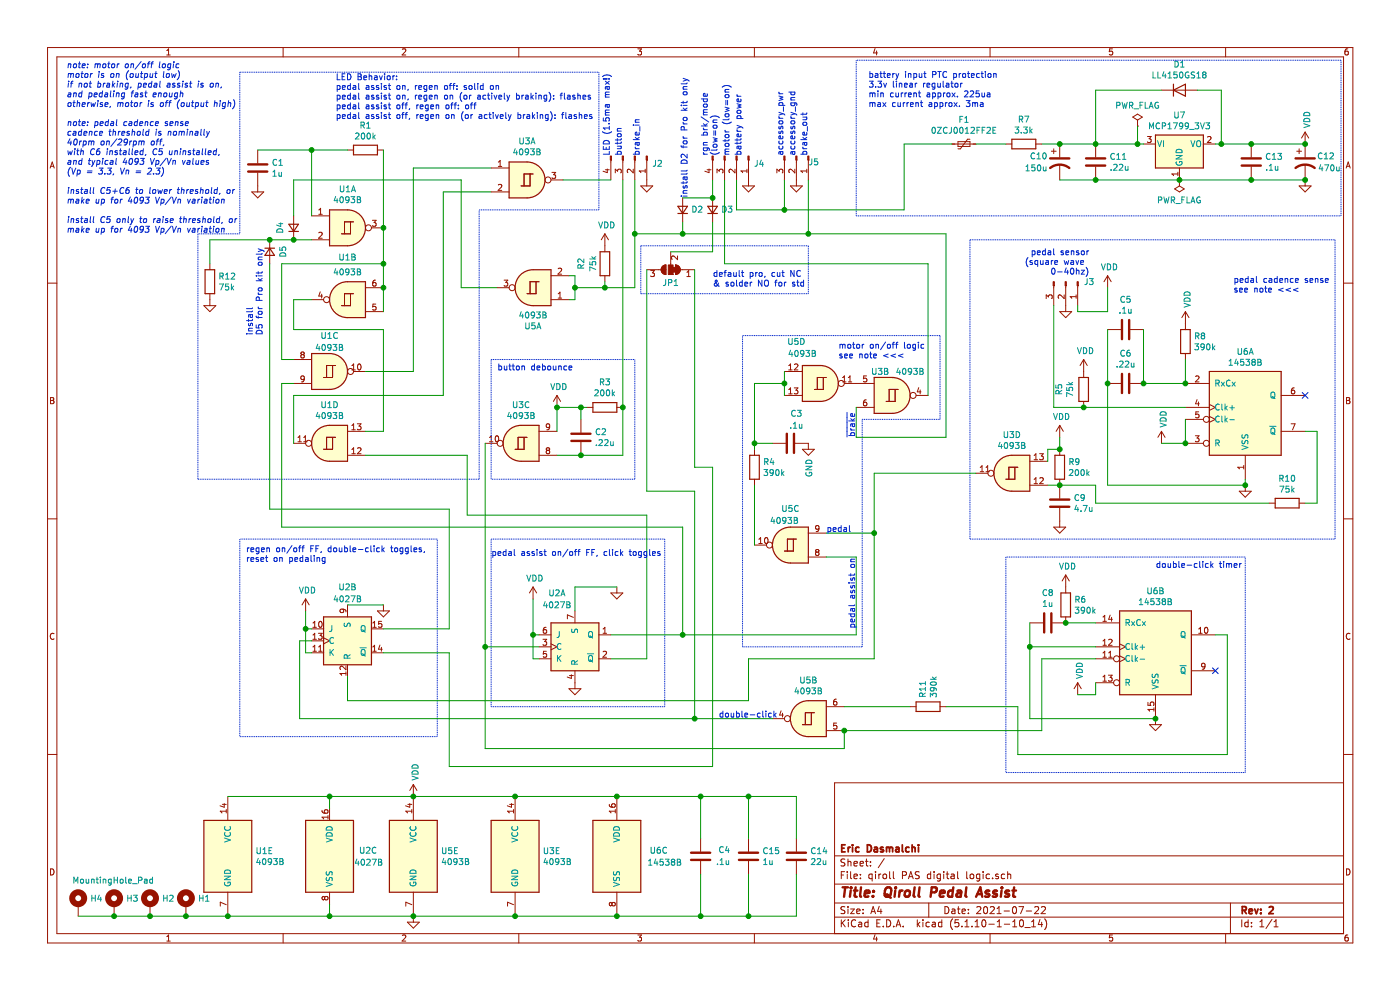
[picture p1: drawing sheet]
<svg xmlns="http://www.w3.org/2000/svg" width="297mm" height="210mm" viewBox="0 0 297 210" stroke-linecap="round" stroke-linejoin="round" font-family="sans-serif">
<path d="M.1 .1h296.9v209.9h-296.9z" fill-rule="evenodd" fill="#fff" stroke="#fff" stroke-width=".21"/>
<g fill="none" stroke="#981200" stroke-width=".21">
<path d="M10.1 10.1h276.9v189.9h-276.9zM12.1 12.1h272.9v185.9h-272.9zM35.4 11.7h.7M35.4 10.7l.4-.3v1.3M60.1 10.1v2M85.4 10.5l.5-.1 .2 .3-.8 1h.8M110.1 10.1v2M135.3 10.4h.8l-.4 .4 .3 .2v.5l-.1 .2-.6-.2M160 10.1v2M185.6 10.3l-.3 .9h.8M186 10.8v.9M210 10.1v2"/>
<path d="M236 10.4h-.6l-.1 .6 .7-.1v.6l-.2 .2-.5-.2M246.4 19.1h7.6M260 10.1v2M285.9 10.4h-.3l-.2 .3-.1 .7 .3 .3 .4-.2-.1-.6-.3-.1-.3 .3M10.6 35.7l.5-1.3 .4 1.3M10.7 35.3h.7M54.7 31.8v2.8M54.7 36.6v4.1M73.7 31.8h1.3M80.1 31.8h1.2M104.2 35.6h3.8M105.7 35.3h.8"/>
<path d="M105.7 34.4l.4-.4v1.3M105.7 39.2l.5-.1 .3 .4-.8 .9h.8M112.4 36.9v2.5h-1.9M113.1 36.9h-1.9v2.5M116.9 38.2h2.5M117.1 36.6h.8l-.4 .5 .3 .1 .1 .4-.3 .2-.5-.1M128.4 36h.9M128.8 35.8v.8l-.9-.3M129.6 34v4.2M130.5 36.7v-.8l.5 .4 .1-.3 .5-.1 .2 .2-.1 .6M132.1 34v4.2M134.3 35.9v.8l-.9-.8-.3 .2 .1 .5"/>
<path d="M134.7 34v4.2M135.9 39.4h2.6l-1.3 1.3zM136.9 35.9v.7M136.9 36.3h-1.3l.4 .3M137.2 34v5.4M150 36h.8M150.4 35.8v.8l-.9-.3M151.2 34v4.2M152.1 36.7v-.8l.5 .4 .1-.3 .5-.1 .2 .2-.1 .6M153.7 34v4.2M155.9 35.9v.8l-.9-.8-.3 .2 .1 .5M156.3 34v4.2"/>
<path d="M157.5 39.4h2.6l-1.3 1.3zM158.5 36.3h-1.3l.3 .3M158.5 35.9v.7M158.8 34v5.4M164.8 36.7v-.8l.5 .4 .1-.3 .5-.1 .2 .2-.1 .6M166.4 34v4.2M167.7 39.4h2.5l-1.3 1.3zM168.6 35.9v.8l-.9-.8-.4 .2 .2 .5M168.9 34v5.4M171.2 36.3h-1.3l.3 .3M171.2 35.9v.7M171.5 34v4.2"/>
<path d="M202 30.6h5M203.2 30h2.6v1.1h-2.6zM205.8 29.5h-.5l-1.6 2.1h-.5M213.4 30.6h1.3M219.7 30.6h1.3M223 32.1h1.1M223.5 31.6v1M224.8 30.6v2.7M224.8 34.9v3.3M232.4 30.6v2.7M232.4 35.4v2.8M240.3 24.8l1-.6 1 .6-1 .7z"/>
<path d="M241.3 26.7h.1M241.3 25.5v1.2M242.6 30.6h2.5M243.4 29h.8l-.4 .4 .3 .2 .1 .4-.2 .2-.6-.1M249.9 36.9h-1.3l.4 .4M249.9 36.5v.8M250.2 38.2h.1M250.2 35.6v3.8M255.3 30.6h2.5M256.2 29.1l.5-.1 .2 .3-.8 .9h.8M265.4 30.6v2.7M265.4 35.4v2.8"/>
<path d="M275.1 32.1h1M275.6 39.4h2.5l-1.2 1.3zM275.6 31.6v1M276.9 28l-.8 1.3M276.9 28v5.3M276.9 34.9v4.5M276.9 28l.7 1.3M285.6 35.7l.4-1.3 .4 1.3M285.7 35.3h.6M44.5 55.9v1.3M53.4 40.7h2.5l-1.2 1.3zM57.2 50.9v5"/>
<path d="M62.3 45.8v5.1M66.1 45.8h3.8M66.1 50.9h3.8M67.6 49.4l.5-.1 .3 .3-.8 .9h.8M67.6 45.5h.8M67.6 44.5l.4-.3v1.3M74.4 47.1v2.5h-1.9M75 47.1h-1.9v2.5M78.8 48.3h2.5M79 46.7h.8l-.4 .5 .3 .1 .1 .5-.3 .2-.5-.1M79.7 59.4h-.3a.79 .79 0 0 0-.1 1.3l.4-.1 .1-.4-.3-.3h-.2l-.2 .3M104.2 40.7h3.8"/>
<path d="M106.9 59.4h.8l-.4 .5 .3 .1 .1 .5-.2 .2-.6-.1M113.7 59.8v2.5h-1.9M114.4 59.8h-2v2.5M116.9 58.5h3.8M118.4 57l.5-.1 .3 .3-.8 1h.8M128.3 49.6v3.8M128.3 58.5v1.3M128.3 49.6l-.7 1.3M128.3 49.6l.8 1.3M137.2 57.2h3.1M138 57.4h.8l-.4 .5 .4 .1v.4l-.2 .3-.6-.2M140.6 56.5l.7-.3v2a1.02 1.02 0 0 1-1-.6 1.02 1.02 0 0 1 .3-1.1z"/>
<path d="M142.3 53.4v2.8M143.3 56.2a1.02 1.02 0 0 1 1 1 1.02 1.02 0 0 1-1 1zM143.7 54.3v.8l-.9-.8-.3 .3 .1 .4M144.3 57.2h3.1M144.8 42v5.1M145.7 58.7h.7M145.7 57.7l.4-.3v1.3M151.2 42v5.1M235 58.5l-.8 1.3M235 58.5v2.5M235 58.5l.7 1.3M249.2 40.1l1-.7 1 .7-1 .6z"/>
<path d="M10.1 60.1h2M43.3 64.8h2.5l-1.3 1.3zM44.5 62.3v2.5M62.3 76.3h3.8M64.1 75.2l-.3 .2v.3l.3 .2h.3l.2-.2v-.3l-.3-.2M64.1 75.2l-.3-.2 .3-.3h.2l.3 .2-.3 .3M64.1 75.2h.2M66.1 63.6h2.5M67.9 61.9l-.3 .9h.8M68.2 62.4v.8M70.5 77.5v2.6h-1.9M71.2 77.5h-1.9v2.6"/>
<path d="M74.4 62.3v2.5h-1.9M74.6 78.5h.8M74.6 77.6l.4-.4v1.3M75 62.3h-1.9v2.5M75 78.8h2.5M76 77.3l.2-.1a.67 .67 0 0 1 .4 .6 .67 .67 0 0 1-.4 .7l-.3-.5zM77.5 66.1h3.8M77.5 61h3.8M79.7 64.5h-.6v.6l.4-.1 .3 .2v.3l-.3 .3-.4-.2M105.5 61h2.5M116.9 63.6h3.8M118.4 63.2h.8"/>
<path d="M118.4 62.3l.4-.3v1.2M166.4 78.8h3.8M167.3 78.5h.8M167.3 77.6l.4-.4v1.3M168.5 77.3l.5-.1 .3 .4-.8 .9h.8M183.8 79.7h-.6v.7l.5-.2 .2 .3v.3l-.2 .2-.5-.1M221.9 63.3v-.8l.5 .5 .2-.4 .4-.1 .2 .3-.1 .5M223.5 60.6v4.2M224.8 66.1h2.6l-1.3 1.3zM225.8 62.5v.8l-1-.8-.3 .3 .1 .5M226.1 60.6v5.5M228.3 62.5v.8"/>
<path d="M228.3 62.9h-1.3l.4 .4M228.6 60.6v4.2M229.9 76.3v3.8M229.9 76.3l-.8 1.2M229.9 76.3l.8 1.2M235 69.9h2.8M239.8 69.9h2.8M251.5 66.1l-.8 1.3M251.5 66.1v3.8M251.5 75v1.3M251.5 66.1l.7 1.3M253.6 79.9l.5-.2 .3 .4-.8 .9h.8"/>
<path d="M285 60.1h2M10.7 84.3h.5l.2 .3-.2 .3 .3 .3-.3 .4h-.5zM10.7 84.9h.5M62.3 94h2.5M62.3 81.3h3.8M63.2 93.7h.7M63.2 92.8l.4-.4v1.3M64.4 92.8l.4-.4v1.3M64.4 93.7h.8M64.6 80.3l-.3 .2h-.4l-.1-.2 .1-.4 .4-.2 .3 .3-.2 .9-.5 .1M70.5 92.8v2.5h-1.9M71.2 92.8h-1.9v2.5"/>
<path d="M73.7 96.6h3.8M73.7 91.5h3.8M74.6 96.2h.8M74.6 90.3l.4-.4v1.3M74.6 95.3l.4-.3v1.2M74.6 91.2h.8M75.8 89.9h.8l-.4 .5 .3 .1 .1 .4-.3 .3-.5-.2M75.9 95.1l.4-.1 .3 .3-.8 .9h.8M102.9 94h2.6M103.8 93.7h.8M103.8 92.8l.4-.4v1.3M105.2 92.6l.2-.2a.67 .67 0 0 1 .4 .7 .67 .67 0 0 1-.4 .6l-.3-.5z"/>
<path d="M111.2 92.8v2.5h-1.9M111.8 92.8h-1.9v2.5M114.4 96.6h3.8M114.4 91.5h3.8M116.1 95.5l-.2-.2 .2-.3h.3l.2 .2-.2 .3M116.1 95.5l-.2 .3v.2l.2 .2h.4l.1-.2v-.2l-.2-.3M116.1 95.5h.3M116.6 90.5l-.2 .2-.4-.1-.1-.1 .1-.5 .4-.1 .2 .3-.2 .8-.4 .2M118.2 83.9l-.8 1.2M118.2 83.9v2.5M118.2 83.9l.7 1.2M123.2 89v2.8"/>
<path d="M123.2 93.8v2.8M124.5 86.4h1.3M130.9 86.4h1.2M160.1 95.3v1.3M163.9 94h2.8M166.4 83.9h3.8M167.3 82.6l.4-.3v1.2M167.3 83.5h.8M168.5 82.3h.8l-.5 .5 .4 .1 .1 .4-.3 .2-.5-.1M168.7 94h2.8v1.3M170.2 95.3h2.6l-1.3 1.3zM174.7 80.1v2.5h-1.9"/>
<path d="M175.3 80.1h-1.9v2.5M178.7 81h.8M178.7 80.1l.4-.4v1.3M179.1 81.3h6.4M180 81h.7M180 80.1l.3-.4v1.3M181.6 86.4h3.9M183.8 84.8h-.3a.79 .79 0 0 0-.1 1.3l.4-.1 .1-.4-.2-.3h-.3l-.2 .3M189.9 82.6v2.5h-1.9M190.5 82.6h-1.9v2.5M194.3 83.9h2.6M194.9 82.2l-.3 .9h.8"/>
<path d="M195.2 82.7v.8M208 99.1l.3-.3v1.3M209.2 99.1l.3-.3v1.3M215.3 99.1v2.6h-1.9M215.9 99.1h-1.9v2.6M218.5 97.8h3.8M219.4 96.6l.4-.4v1.3M219.4 97.5h.7M220.5 96.2h.8l-.4 .5 .4 .2v.4l-.2 .2-.6-.1M224.8 90.2v2.6M224.8 95.3v1.3M224.8 90.2l-.7 1.3"/>
<path d="M224.8 90.2l.8 1.3M229.9 85.1v1.3M235 81.3h2.8M239.8 81.3h2.8M246.4 91.5l-.8 1.3M246.4 91.5v2.5M246.4 91.5l.8 1.3M251.5 94h3.8M251.5 81.3h5.1M251.5 86.4h5.1M251.5 89h3.8M253.6 92.4h.8l-.5 .5 .4 .1 .1 .5-.3 .2-.5-.1"/>
<path d="M253.9 84.8l-.3 .9h.8M254.2 85.3v.8M254.3 87.4h-.6l-.1 .6 .5-.2 .3 .3v.3l-.3 .2-.5-.1M256.6 85.8l1.2 .6-1.2 .7M256.6 88.3l1.2 .7-1.2 .6M263.8 99.1h-1.2l.3 .4M263.8 98.7v.8M264.2 96.6v5.1M271.8 91.5h5.1M271.8 83.9h5.1M273.9 89.9h.8l-.5 1.3M274.6 82.3h-.3a.79 .79 0 0 0-.1 1.2h.4l.1-.5-.3-.2h-.2l-.2 .2"/>
<path d="M285.7 84.3h.4l.2 .3-.2 .3 .3 .3-.2 .4h-.5zM285.7 84.9h.4M10.1 110.1h2M160.1 101.7v1.2M160.1 115.6h2.5M161 115.3h.7M161 114.4l.4-.4v1.3M162.3 114.1l.2-.1a.67 .67 0 0 1 .4 .7 .67 .67 0 0 1-.4 .6l-.3-.5zM168.3 114.4v2.5h-1.9M168.9 114.4h-1.9v2.5M171.5 118.2h3.8M171.5 113.1h3.8"/>
<path d="M173.3 117.1l-.3-.2 .3-.3h.2l.2 .2-.2 .3M173.3 117.1l-.3 .2v.3l.3 .2h.3l.1-.2v-.3l-.2-.2M173.3 117.1h.2M173.7 112l-.2 .3-.4-.1-.1-.2 .1-.4 .4-.1 .2 .2-.1 .9-.5 .2M207 100.4h2.6M208 100.1h.7M209.2 100.1h.7M218.5 102.9h3.8M219.4 102.6h.7M219.4 101.7l.4-.4v1.3M220.6 101.5l.5-.2 .2 .4-.8 .9h.8M223.5 111.8h2.6l-1.3 1.3z"/>
<path d="M224.8 101.7v4M224.8 107.7v4.1M262.9 104.2h2.5l-1.2 1.3zM264.2 102.9v1.3M269.3 106.7h1.2M275.6 106.7h1.3M285 110.1h2M11.5 134.4a.58 .58 0 0 0-.8 .6 .58 .58 0 0 0 .8 .5M64.8 127l-.7 1.3M64.8 127v2.6M64.8 127l.8 1.3M66.1 133.4h2.5"/>
<path d="M66.1 138.5h2.5M66.1 135.9h2.5M66.4 135.6h.7M66.4 133.1h.7M66.4 132.2l.4-.4v1.3M66.4 134.7l.4-.4v1.3M66.4 137.2l.4-.3v1.2M66.4 138.1h.7M67.6 134.3h.7l-.4 .5 .4 .1v.5l-.2 .2-.5-.1M67.6 138.1h.7M67.6 137.2l.4-.3v1.2M67.7 131.9l.2-.1a.67 .67 0 0 1 .5 .6 .67 .67 0 0 1-.5 .7l-.3-.5z"/>
<path d="M68.6 135.3l1.3 .6-1.3 .7M72.7 129.2l.2 .3v.3l-.2 .1h-.5l-.1-.4 .3-.3 .9 .2 .1 .4M73.7 128.3v2.6M78.8 133.4h2.5M78.8 138.5h2.5M79.1 133.1h.7M79.1 138.1h.7M79.1 132.2l.4-.4v1.3M79.1 137.2l.4-.3v1.2M80.1 129.6h2.5l-1.3 1.3zM80.6 136.8l-.3 .9h.8M80.9 137.3v.8"/>
<path d="M81 131.8h-.6l-.1 .6 .5-.1 .2 .2v.3l-.2 .3-.5-.2M81.3 128.3v1.3M113.1 124.5l-.8 1.3M113.1 124.5v2.5M113.1 124.5l.7 1.3M114.4 134.7h2.5M114.4 139.7h2.5M114.4 137.2h2.5M115.2 135.6h.8l-.5 .5 .4 .1 .1 .4-.3 .3-.5-.2M115.9 133.1h-.3a.79 .79 0 0 0-.1 1.2h.4l.1-.5-.3-.3h-.2l-.3 .3M115.9 138.1h-.6l-.1 .7 .5-.2 .3 .3v.3l-.3 .2-.5-.1M116.9 136.6l1.3 .6-1.3 .6"/>
<path d="M121.6 131l-1.2-.6v.9M122 129.6v2.5M127 134.7h2.6M127 139.7h2.6M127.9 134.3h.8M127.9 138.3l.5-.2 .3 .4-.8 .9h.8M127.9 133.4l.4-.3v1.2M129.6 125.8h2.5l-1.2 1.2zM130.9 124.5v1.3M218.5 132.1h2.8M226.1 122v3.8M226.1 130.9v1.2h-2.8"/>
<path d="M226.1 122l-.8 1.2M226.1 122l.7 1.2M232.4 132.1h5.1M232.4 139.7h3.8M232.4 137.2h5.1M234 131.8h.7M234 139.4h.7M234 136.9h.7M234 130.9l.4-.4v1.3M234 136l.4-.4v1.3M234 138.5l.4-.4v1.3M235.2 135.7l.5-.1 .2 .4-.8 .9h.8"/>
<path d="M235.2 139.4h.7M235.2 138.5l.4-.4v1.3M235.5 130.5l-.3 .9h.8M235.8 131v.8M237.5 139.1l1.3 .6-1.3 .7M237.5 136.6l1.3 .6-1.3 .6M252.7 134.7h5.1M254.3 134.3h.7M254.3 133.4l.4-.3v1.2M255.6 133.2l.2-.1a.67 .67 0 0 1 .5 .6 .67 .67 0 0 1-.5 .6l-.3-.4zM286.4 134.4a.58 .58 0 0 0-.8 .6 .58 .58 0 0 0 .8 .5M73.4 141.3v.8l-.9-.8-.4 .2 .1 .5"/>
<path d="M73.4 142.5v.7M73.4 142.9h-1.3l.4 .3M73.7 141v2.6M120.7 146.1h2.5l-1.2 1.3zM120.8 143.3h.8M121.2 143.1v.8l-.9-.3M122 142.3v3.8M163.9 152.4h2.5M165.7 150.8l-.3 .9h.8M166 151.3v.8M172.1 151.2v2.5h-1.9M172.8 151.2h-1.9v2.5"/>
<path d="M175.3 155h3.8M175.3 149.9h3.8M177.4 148.3h-.2a.79 .79 0 0 0-.1 1.3l.3-.1 .2-.5-.3-.2h-.2l-.3 .2M177.5 153.4h-.6l-.1 .6 .5-.1 .3 .2v.3l-.3 .3-.5-.2M193.1 149.9h1.2M199.4 149.9h1.3M228.6 144.8l-.7 1.3M228.6 144.8v2.6M228.6 144.8l.8 1.3M232.4 144.8h3.8M234 143.6l.4-.4v1.3M234 144.5h.7"/>
<path d="M235.1 143.2h.8l-.4 .5 .4 .1v.5l-.2 .2-.6-.1M243.5 149v.6h.6l-.1-.4 .3-.3h.3l.2 .3-.1 .4M243.9 153.7h2.5l-1.3 1.3zM244.8 150.1v.8M244.8 150.5h-1.3l.4 .4M245.1 147.4v6.3M252.7 142.3h5.1M255.6 141.2l-.2 .3-.4-.1-.1-.2 .1-.4 .4-.1 .2 .2-.1 .9-.5 .2M10.1 160h2M47.2 170.6h.8M47.6 170.4v.8l-.9-.3M48 172.1h-1.3l.4 .4"/>
<path d="M48 171.7v.8M48.3 168.9v5.1M68.3 171.9l.1 .4 .5 .2h.6v-.6l-.1-.1-.5 .1-.1 .3 .3 .3M69.6 173v.7M69.6 173.3h-1.3l.4 .4M69.9 171.5v2.5M86.5 170.6h.9M86.9 170.4v.8l-.9-.3M87.4 171.7v.8M87.4 172.1h-1.3l.3 .4M87.7 166.4v7.6M87.7 166.4l-.8 1.3"/>
<path d="M87.7 166.4l.8 1.3M108.1 170.6h.8M108.5 170.4v.8l-.9-.3M108.9 172.1h-1.2l.3 .4M108.9 171.7v.8M109.3 168.9v5.1M129.3 170.6l.1 .5 .4 .1h.6l.1-.6-.2-.1-.5 .1-.1 .4 .3 .2M130.5 171.7v.8M130.5 172.1h-1.2l.3 .4M130.9 168.9v5.1M148.6 177.8v2.8M158.8 177.8v2.8"/>
<path d="M168.9 177.8v2.8M285 166.1h-108v31.9M285 160h2M10.7 184.3a.65 .65 0 0 1 .8 .7 .65 .65 0 0 1-.8 .6zM16.6 191.8v2.5M24.2 191.8v2.5M31.8 191.8v2.5M35.4 198.7l.4-.4v1.3M35.4 199.6h.7M39.4 191.8v2.5M48 191.9l-1.3-.5v.8M48.3 189.3v5"/>
<path d="M60.1 198v2M68.9 190.4l.2-.2h.3l.2 .2-.1 .4-.1 .1h-.3l-.2-.3M68.9 190.4l-.3-.2-.3 .2v.2l.3 .3 .3-.3M68.9 190.4v.2M69.9 189.3v2.5M85.4 198.4l.5-.1 .2 .4-.8 .9h.8M86.4 195.6h2.6l-1.3 1.3zM87.4 191.9l-1.3-.5v.8M87.7 189.3v6.3M108.9 191.9l-1.2-.5v.8M109.3 189.3v5M110.1 198v2"/>
<path d="M129.8 191.7l.2-.3h.3l.2 .3v.3l-.2 .2h-.3l-.2-.3M129.8 191.7l-.2-.3-.3 .3v.2l.2 .3 .3-.3M129.8 191.7v.2M130.9 189.3v5M135.3 198.3h.8l-.4 .5 .3 .1v.6l-.1 .1-.6-.1M148.6 182.7v2.8M158.8 182.7v2.8M160 198v2M168.9 182.7v2.8M177 194.5h108M177 191.5h108M177 187.5h108"/>
<path d="M177 181.5h108M178.5 185.6h.5M178.5 195.1v1.5M178.7 195.7l.6 .9M179.2 184.9h-.7v1.5M179.2 192.4l-.5-.1-.3 .3 .1 .3 .7 .3v.5l-.2 .1-.6-.1M179.2 182.3l-.5-.1-.3 .3 .1 .3 .7 .3v.5l-.2 .1-.6-.1M179.3 195.1l-.8 .9M179.7 184.9v.1M179.7 185.4v1M179.9 182.2v1.5M179.9 192.3v.2"/>
<path d="M179.9 192.8v1M179.9 182.8l.2-.1 .4 .1v.9M180 195.1v.2M180 195.6v1M180.5 192.8h.7l-.7 1h.7M180.5 184.9v1.3l.2 .2M181.2 185.9l.7-.1-.1-.3-.4-.1-.2 .2v.7h.6M181.2 183.2l.7-.1-.1-.3-.4-.1-.2 .2v.7h.6M181.5 195.3a.59 .59 0 0 0-.7-.1 .59 .59 0 0 0-.2 .8 .56 .56 0 0 0 .3 .5 .56 .56 0 0 0 .6 0M181.7 193.3l.8-.1-.1-.3-.5-.1-.2 .2 .1 .7h.6M182.2 195.7h.5l.1 .9M182.5 183.2l.7-.1-.1-.3-.4-.1-.2 .2v.7h.6"/>
<path d="M182.5 186.3v.1M182.5 185.5v.1M182.8 196h-.5l-.2 .2 .2 .4 .5-.1M183.1 193.7v.1M183.1 192.9v.1M183.6 182.7h.6M183.8 182.2v1.3l.4 .2M184.2 195.7l-.5-.1-.3 .3 .1 .6 .2 .1 .5-.1M184.2 195.1v1.5M184.7 183.6v.1M184.7 182.8v.1M184.7 193.8l.5-1.5 .5 1.5"/>
<path d="M184.9 193.4h.7M185 185.5l-.4-.1-.3 .3 .1 .6 .2 .1 .4-.1M185 185.4v1.5M185.6 198.3l-.3 .9h.8M185.7 184.9v.1M185.7 185.4v1M186 198.8v.8M186 195.8h.5M186.4 185.4v1M186.5 192.2l-.3 1.1h.9M186.7 195.1h-.7v1.5h.7M186.9 192.8v1"/>
<path d="M186.9 185.4l-.5 .3M187.4 196.5v.1M187.4 185.5l.2-.1 .4 .1v.8l-.2 .1-.4-.1zM187.6 182.1l-1.3 2M188.1 195.1a.76 .76 0 0 1 .9 .8 .76 .76 0 0 1-.9 .7zM188.7 184.9v1.3l.3 .2M189.5 184.9v1.3l.2 .2M189.6 196.5v.1M190.1 196.6l.5-1.5 .5 1.5M190.2 196.2h.7M191.4 185.7l.8-.1 .1-.2-.1-.4-.2-.1h-.6v1.5M191.6 196.5v.1"/>
<path d="M192.7 186.4l.5-1.5 .5 1.5M192.9 186h.7M194.6 195.1v1.5M194.7 196l.5 .6M195 185l-.6-.1-.2 .3v.3l.8 .3v.5l-.3 .1-.5-.1M195.2 195.6l-.6 .6M195.8 195.1v.2M195.8 195.6v1M197 191.5v3M197.2 195.7l-.5-.1-.3 .3 .1 .6 .2 .1 .5-.1M197.4 185.5l-.4-.1-.3 .3 .2 .6h.5M197.4 184.9v1.5"/>
<path d="M197.8 195.7h.6v.9M198.2 184.9v.1M198.2 185.4v1M198.4 196l-.7 .2 .2 .4 .5-.1M199.5 185.5l-.4-.1-.3 .3 .1 .6 .2 .1 .4-.1M199.5 185.4l-.1 1.3-.2 .2-.3-.1M199.8 195.7l-.4-.1-.3 .3v.6l.3 .1 .4-.1M199.8 195.1v1.5M200.2 184.9v.1M200.2 185.4v1M200.5 192.3a.75 .75 0 0 1 .8 .8 .75 .75 0 0 1-.8 .7zM200.7 185.4h.6"/>
<path d="M200.9 184.9v1.3l.4 .2M201.8 185.5h.6v.9M202 192.9h.5l.1 .9M202.1 194.9a1.71 1.71 0 0 0 0 2.3M202.4 185.8h-.5l-.2 .2 .2 .4 .5-.1M202.6 193.2h-.5l-.2 .3 .2 .3 .5-.1M203.1 192.8h.6M203.2 184.9v1.3l.2 .2M203.3 192.3v1.3l.4 .2M203.4 195.1h-.8v.7l.7-.1 .1 .3v.5l-.2 .1-.6-.1M204.1 196.5v.1M204.1 193.3l.7-.1-.1-.3-.4-.1-.2 .2 .1 .7h.5"/>
<path d="M204.7 196.6h.9M204.7 195.5l.4-.4v1.5M205.1 184.9v1.3l.2 .2M205.4 193.7v.1M205.4 192.9v.1M205.8 185.5l.3-.1 .4 .1v.8l-.2 .1-.5-.1zM206.2 196.5v.1M206.9 196.6h.8M206.9 195.5l.4-.4v1.5M207.2 192.5l.6-.2 .3 .4-.9 1.1h.9M207.9 185.5l-.5-.1-.3 .3 .1 .6 .2 .1 .5-.1M207.9 185.4v1.2l-.3 .3-.4-.1"/>
<path d="M208.5 195.2l.1-.1a.8 .8 0 0 1 .6 .8 .8 .8 0 0 1-.6 .7 1 1 0 0 1-.1-1.4zM208.6 184.9v.1M208.6 185.4v1M208.8 192.5l.3-.2a.86 .86 0 0 1-.1 1.5l-.2-.1-.1-.5zM209.8 196h1.1M209.9 185.5l-.4-.1-.3 .3 .1 .6 .2 .1 .4-.1M210 198v2M210.1 192.5l.5-.2 .3 .4-.9 1.1h.9M210.6 186.3v.1M211.5 193.8h.9M211.5 192.7l.4-.4v1.5M211.6 196.6h.8"/>
<path d="M211.6 195.5l.4-.4v1.5M211.8 185.5l-.4-.1-.2 .2 .1 .2 .5 .2v.3h-.6M213 193.2h1.1M213.1 196h1.1M213.1 185.5l-.4-.1-.3 .3 .1 .6 .2 .1 .4-.1M213.8 185.5l.2-.1 .4 .1v.9M213.8 184.9v1.5M214.8 196.6h.9M214.8 195.5l.5-.4v1.5M214.9 192.5l.2-.2a.8 .8 0 0 1 .6 .8 .8 .8 0 0 1-.6 .7l-.3-.6zM216.2 192.3h.9l-.6 1.5M216.4 195.3l.4-.2a.86 .86 0 0 1-.2 1.5l-.2-.1-.1-.5z"/>
<path d="M217.4 196.8h1.2M217.7 193.2h1.1M218.8 196.6h.9M218.8 195.5l.5-.4v1.5M219.5 192.5l.6-.2 .2 .2v.2l-.9 1.1h.9M220.6 195l-.3 1.1h.9M220.9 192.5l.6-.2 .3 .4-.9 1.1h.9M221 195.6v1M221.6 194.9a1.71 1.71 0 0 1 0 2.3M236 198.3h-.6l-.1 .6h.7v.6l-.2 .1-.5-.1M260 198v2M261 191.5v6.5"/>
<path d="M263.4 195.1v1.5M264.8 195.7l-.4-.1-.3 .3 .1 .6h.6M264.8 195.1v1.5M265.5 196.5v.1M265.5 195.7v.1M267.3 196.6h.8M267.3 195.5l.4-.4v1.5M269.8 195l-1.2 2M270.3 196.6h.8M270.3 195.5l.4-.4v1.5M285.7 184.3a.65 .65 0 0 1 .7 .7 .65 .65 0 0 1-.7 .6zM285.9 198.3l-.3 .1-.2 .2-.1 .8 .3 .2 .4-.1-.1-.6-.3-.1-.3 .3"/>
<circle cx="116.3" cy="38.2" r=".63"/>
<circle cx="78.2" cy="48.3" r=".63"/>
<circle cx="69.3" cy="63.6" r=".63"/>
<circle cx="74.4" cy="78.8" r=".63"/>
<circle cx="108.6" cy="61" r=".63"/>
<circle cx="65.5" cy="94" r=".63"/>
<circle cx="106.1" cy="94" r=".63"/>
<circle cx="178.5" cy="81.3" r=".63"/>
<circle cx="193.7" cy="83.9" r=".63"/>
<circle cx="255.9" cy="89" r=".63"/>
<circle cx="255.9" cy="94" r=".63"/>
<circle cx="163.2" cy="115.6" r=".63"/>
<circle cx="210.2" cy="100.4" r=".63"/>
<circle cx="236.9" cy="139.7" r=".63"/>
<circle cx="167" cy="152.4" r=".63"/>
<circle cx="236.9" cy="144.8" r=".63"/>
</g>
<g fill="none" stroke="#981200" stroke-width=".38">
<path d="M178.6 179.9h.5M179.3 179.2h-.7v1.5h.7M179.9 179.7v1M180.4 179.7l-.5 .3M180.9 179.2v.2M180.9 179.7v1M182.2 179.8l-.4-.1-.3 .3 .1 .6 .2 .1 .4-.1M184 179.2a.76 .76 0 0 1 .9 .8 .76 .76 0 0 1-.9 .7zM185.5 179.8h.6v.9M187.4 179.8l-.4-.1-.2 .2 .1 .2 .5 .2v.3h-.6M188.1 179.8l.4-.1 .2 .2M188.1 179.7v1"/>
<path d="M188.7 179.9l.2-.2 .4 .1 .1 .9M188.7 179.9v.8M190.1 179.8h.5l.1 .9M191.4 179.2v1.3l.2 .2M192.8 179.8l-.4-.1-.3 .3 .1 .6 .2 .1 .4-.1M193.5 179.8l.2-.1 .4 .1v.9M193.5 179.2v1.5M194.8 179.2v.2M194.8 179.7v1M186.1 180.1h-.5l-.2 .2 .2 .4 .5-.1M190.7 180.1h-.5l-.2 .2 .2 .4 .5-.1M263.5 193.1l.7-.1 .2-.2-.1-.3-.2-.2h-.6v1.5"/>
<path d="M263.9 193.1l.5 .7M265 193.3l.7-.1-.1-.3-.4-.1-.2 .2v.7h.6M266.2 192.8l.3 1 .4-1M267.5 193.7v.1M267.5 192.9v.1M269.3 192.5l.5-.2 .3 .4-.9 1.1h.9"/>
</g>
<g fill="none" stroke="#981200" stroke-width=".51">
<path d="M52.6 36.4h4.1M52.6 34.9h4.1M222.8 33.6h4M222.8 35.6a3.3 3.3 0 0 1 4 0M230.4 35.1h4.1M230.4 33.6h4.1M263.4 35.1h4.1M263.4 33.6h4.1M274.8 33.6h4.1M274.8 35.6a3.3 3.3 0 0 1 4.1 0M238 67.9v4M238 79.3v4.1"/>
<path d="M239.5 67.9v4M239.5 79.3v4.1M121.2 93.5h4.1M121.2 92h4.1M166.9 92v4.1M168.4 92v4.1M222.8 107.5h4M222.8 106h4M221.5 130.1v4.1M223 130.1v4.1M146.6 180.9h4.1M146.6 182.4h4.1"/>
<path d="M156.8 180.9h4M156.8 182.4h4M166.9 180.9h4.1M166.9 182.4h4.1M178.7 188.2h1.2M179.3 188.2l-.2 2M180.5 188.9l-.2 1.3M180.6 188.2l-.1 .2M180.6 188.2l.1 .1-.2 .1M181.1 188.9h.8M181.5 188.2l-.2 1.7 .1 .2 .3 .1M182.7 188.2l-.2 1.7 .2 .3"/>
<path d="M183.4 189.6l1-.2v-.4h-.8l-.2 .9 .3 .3 .5-.1M185.2 190v.2M185.3 189l.1 .1-.1 .1M185.3 189v.2M187.9 188.5a.66 .66 0 0 1 1.1 0 1.49 1.49 0 0 1-.6 1.7l-.5-.1a1.49 1.49 0 0 1 0-1.6zM188 189.7l.6 .4M188.6 190.1l.4 .3M189.9 188.9l-.1 1.3M190 188.2l-.1 .1 .1 .1M190 188.2v.2M190.9 188.9l-.2 1.3M191.5 188.9l-.4 .1-.3 .3"/>
<path d="M192.1 189.1l.3-.2 .6 .2v.7l-.5 .4-.5-.2zM194 188.2l-.2 1.7 .3 .3M195.1 188.2l-.2 1.7 .2 .3M197.5 189.3l1-.1 .3-.6-.2-.3-.9-.1-.3 2M199.4 189.6l1-.2-.1-.4h-.7l-.3 .9 .3 .3 .6-.1M202.1 189l-.5-.1-.5 .4v.7l.3 .2 .6-.1M202.2 188.2l-.2 2M203.1 189h.8l-.1 1.2M203.9 189.4l-.7 .1a.41 .41 0 0 0-.3 .3 .41 .41 0 0 0 .2 .4l.7-.1M205 188.2l-.2 1.7 .3 .3M207.1 190.2l.9-2 .4 2M207.3 189.7h1"/>
<path d="M209.9 189a.49 .49 0 0 0-.8 .3v.2l.5 .1 .3 .2-.3 .4-.6-.1M211.5 189a.49 .49 0 0 0-.8 .3l.1 .2 .5 .1 .2 .2-.3 .4-.6-.1M212.5 188.9l-.2 1.3M212.5 188.2v.2M214.1 189l-.5-.1-.3 .4 .2 .3 .5 .1 .1 .2-.2 .2h-.7M214.8 188.9h.7M215.1 188.2l-.2 1.7 .1 .2 .4 .1"/>
</g>
<g fill="#fffecd" stroke="#fffecd" stroke-width=".25">
<path d="M68.6 130.9h10.2v10.1h-10.2z" fill-rule="evenodd"/>
<path d="M64.8 174h10.2v15.3h-10.2z" fill-rule="evenodd"/>
<path d="M116.9 132.1h10.1v10.2h-10.1z" fill-rule="evenodd"/>
<path d="M212 97.7a3.8 3.8 0 0 1 2.7-1.1v7.6a3.8 3.8 0 0 1-3.6-2.4 3.8 3.8 0 0 1 .9-4.1z" fill-rule="evenodd"/>
<path d="M214.7 96.6h3.8v7.6h-3.8z" fill-rule="evenodd"/>
<path d="M82.6 174h10.2v15.3h-10.2z" fill-rule="evenodd"/>
<path d="M125.8 174h10.1v15.3h-10.1z" fill-rule="evenodd"/>
<path d="M237.5 129.6h15.2v17.8h-15.2z" fill-rule="evenodd"/>
<path d="M73.7 44.5a3.8 3.8 0 0 1 3.8 3.8 3.8 3.8 0 0 1-3.8 3.8z" fill-rule="evenodd"/>
<path d="M69.9 44.5h3.8v7.6h-3.8z" fill-rule="evenodd"/>
<path d="M71 60.9a3.8 3.8 0 0 1 2.7-1.1v7.6a3.8 3.8 0 0 1-3.5-2.4 3.8 3.8 0 0 1 .8-4.1z" fill-rule="evenodd"/>
<path d="M73.7 59.8h3.8v7.6h-3.8z" fill-rule="evenodd"/>
<path d="M69.9 75a3.8 3.8 0 0 1 3.8 3.8 3.8 3.8 0 0 1-3.8 3.8z" fill-rule="evenodd"/>
<path d="M66.1 75h3.8v7.6h-3.8z" fill-rule="evenodd"/>
<path d="M67.2 91.3a3.8 3.8 0 0 1 2.7-1.1v7.6a3.8 3.8 0 0 1-3.5-2.3 3.8 3.8 0 0 1 .8-4.2z" fill-rule="evenodd"/>
<path d="M69.9 90.2h3.8v7.6h-3.8z" fill-rule="evenodd"/>
<path d="M43.3 174h10.1v15.3h-10.1z" fill-rule="evenodd"/>
<path d="M111.8 34.4a3.8 3.8 0 0 1 3.8 3.8 3.8 3.8 0 0 1-3.8 3.8z" fill-rule="evenodd"/>
<path d="M108 34.4h3.8v7.6h-3.8z" fill-rule="evenodd"/>
<path d="M189.3 80.1a3.8 3.8 0 0 1 3.8 3.8 3.8 3.8 0 0 1-3.8 3.8z" fill-rule="evenodd"/>
<path d="M185.5 80.1h3.8v7.6h-3.8z" fill-rule="evenodd"/>
<path d="M104.2 174h10.2v15.3h-10.2z" fill-rule="evenodd"/>
<path d="M107.8 91.3a3.8 3.8 0 0 1 2.7-1.1v7.6a3.8 3.8 0 0 1-3.5-2.3 3.8 3.8 0 0 1 .8-4.2z" fill-rule="evenodd"/>
<path d="M110.5 90.2h3.9v7.6h-3.9z" fill-rule="evenodd"/>
<path d="M245.1 28.6h10.2v7h-10.2z" fill-rule="evenodd"/>
<path d="M110.4 58.3a3.8 3.8 0 0 1 2.7-1.1v7.6a3.8 3.8 0 0 1-3.5-2.3 3.8 3.8 0 0 1 .8-4.2z" fill-rule="evenodd"/>
<path d="M113.1 57.2h3.8v7.6h-3.8z" fill-rule="evenodd"/>
<path d="M168.8 149.7a3.8 3.8 0 0 1 2.7-1.1v7.7a3.8 3.8 0 0 1-3.5-2.4 3.8 3.8 0 0 1 .8-4.2z" fill-rule="evenodd"/>
<path d="M171.5 148.6h3.8v7.7h-3.8z" fill-rule="evenodd"/>
<path d="M174 77.5a3.8 3.8 0 0 1 3.8 3.8 3.8 3.8 0 0 1-3.8 3.8z" fill-rule="evenodd"/>
<path d="M170.2 77.5h3.8v7.6h-3.8z" fill-rule="evenodd"/>
<path d="M165 112.9a3.8 3.8 0 0 1 2.7-1.1v7.6a3.8 3.8 0 0 1-3.5-2.3 3.8 3.8 0 0 1 .8-4.2z" fill-rule="evenodd"/>
<path d="M167.7 111.8h3.8v7.6h-3.8z" fill-rule="evenodd"/>
<path d="M256.6 78.8h15.2v17.8h-15.2z" fill-rule="evenodd"/>
</g>
<g fill="none" stroke="#981200" stroke-width=".25">
<path d="M248.9 17.9v2.5M248.9 19.1l2.6-1.2v2.5zM75 30.8h5.1v2h-5.1zM108 34.4h3.8a3.8 3.8 0 0 1 3.8 3.8 3.8 3.8 0 0 1-3.8 3.8h-3.8zM214.7 29.5h5v2.1h-5zM245.1 28.6h10.2v7h-10.2zM43.5 57.2h2v5.1h-2zM56.2 52.6h2M57.2 52.6l1 1.6h-2zM61.3 49.1h2M61.3 47.6h2l-1 1.5zM69.9 44.5h3.8a3.8 3.8 0 0 1 3.8 3.8 3.8 3.8 0 0 1-3.8 3.8h-3.8z"/>
<path d="M110.4 58.3a3.8 3.8 0 0 1 2.7-1.1h3.8v7.6h-3.8a3.8 3.8 0 0 1-3.5-2.3 3.8 3.8 0 0 1 .8-4.2zM127.3 53.4h2v5.1h-2zM143.8 45.3h2M143.8 43.8h2l-1 1.5zM150.2 45.3h2M150.2 43.8h2l-1 1.5zM66.1 75h3.8a3.8 3.8 0 0 1 3.8 3.8 3.8 3.8 0 0 1-3.8 3.8h-3.8zM71 60.9a3.8 3.8 0 0 1 2.7-1.1h3.8v7.6h-3.8a3.8 3.8 0 0 1-3.5-2.4 3.8 3.8 0 0 1 .8-4.1zM170.2 77.5h3.8a3.8 3.8 0 0 1 3.8 3.8 3.8 3.8 0 0 1-3.8 3.8h-3.8zM250.5 69.9h2v5.1h-2zM256.6 78.8h15.2v17.8h-15.2zM67.2 91.3a3.8 3.8 0 0 1 2.7-1.1h3.8v7.6h-3.8a3.8 3.8 0 0 1-3.5-2.3 3.8 3.8 0 0 1 .8-4.2z"/>
<path d="M107.8 91.3a3.8 3.8 0 0 1 2.7-1.1h3.9v7.6h-3.9a3.8 3.8 0 0 1-3.5-2.3 3.8 3.8 0 0 1 .8-4.2zM125.8 85.4h5.1v2h-5.1zM159 96.6h2.1v5.1h-2.1zM185.5 80.1h3.8a3.8 3.8 0 0 1 3.8 3.8 3.8 3.8 0 0 1-3.8 3.8h-3.8zM212 97.7a3.8 3.8 0 0 1 2.7-1.1h3.8v7.6h-3.8a3.8 3.8 0 0 1-3.6-2.4 3.8 3.8 0 0 1 .9-4.1zM223.8 96.6h2v5.1h-2zM228.9 80.1h2v5h-2zM165 112.9a3.8 3.8 0 0 1 2.7-1.1h3.8v7.6h-3.8a3.8 3.8 0 0 1-3.5-2.3 3.8 3.8 0 0 1 .8-4.2zM270.5 105.7h5.1v2h-5.1zM68.6 130.9h10.2v10.1h-10.2zM116.9 132.1h10.1v10.2h-10.1zM225.1 125.8h2v5.1h-2z"/>
<path d="M237.5 129.6h15.2v17.8h-15.2zM168.8 149.7a3.8 3.8 0 0 1 2.7-1.1h3.8v7.7h-3.8a3.8 3.8 0 0 1-3.5-2.4 3.8 3.8 0 0 1 .8-4.2zM194.3 148.9h5.1v2h-5.1zM43.3 174h10.1v15.3h-10.1zM64.8 174h10.2v15.3h-10.2zM82.6 174h10.2v15.3h-10.2zM104.2 174h10.2v15.3h-10.2zM125.8 174h10.1v15.3h-10.1z"/>
</g>
<g fill="none" stroke="#009596" stroke-width=".21">
<path d="M244.6 15.3v1.2h.6M245.6 15.3v1.2h.6M246.9 15.2l-.3 .9h.8M247.2 15.7v.8M247.8 15.6l.4-.3v1.2M247.8 16.5h.7M249.3 13a.64 .64 0 0 1 .7 .6 .64 .64 0 0 1-.7 .6zM249.7 15.3h-.6l-.1 .6 .5-.2 .3 .3v.3l-.3 .2-.5-.1M250.3 15.4l.2-.1a.69 .69 0 0 1 .5 .6 .69 .69 0 0 1-.5 .6l-.3-.4zM250.5 14.2h.7M250.5 13.3l.3-.3v1.2M252.2 15.3a.57 .57 0 0 0-.8 .6 .57 .57 0 0 0 .8 .5v-.4h-.2"/>
<path d="M253.4 15.3h-.5l-.2 .2 .1 .3 .6 .3v.3l-.7 .1M253.9 16.5h.8M253.9 15.6l.4-.3v1.2M255.4 15.8l-.3 .3v.2l.3 .2h.2l.2-.2v-.4l-.2-.1M255.4 15.8l-.3-.2 .3-.3 .4 .1v.3l-.2 .1M255.4 15.8h.2M57.9 37.4h.7M57.9 36.5l.4-.4v1.3M58.7 33.9a.56 .56 0 0 0-.8 .5 .56 .56 0 0 0 .8 .5M59.2 35.1h.7M59.2 34.2l.4-.4v1.3M59.2 36.5v.8h.5"/>
<path d="M59.7 36.5v.9M72.2 39.4v1.1l.3 .2 .3-.1 .1-.1v-1.1M73.5 39.8l.3-.4v1.3M75.4 28.3l.5-.1 .3 .4-.8 .9h.8M76.6 26.6l.7-.1v-.5l-.7-.1v1.3M76.8 28.3l.1-.1a.67 .67 0 0 1 .5 .7 .67 .67 0 0 1-.5 .6l-.3-.5zM76.9 26.6l.4 .6M77.8 27.2h.7M77.8 26.3l.4-.4v1.3M78 28.3l.2-.1a.69 .69 0 0 1 .4 .7 .69 .69 0 0 1-.4 .6l-.3-.5zM79.1 28.2v1.3M79.2 29l.4 .5"/>
<path d="M79.6 28.6l-.5 .5M109.3 31.5l-.3 .9h.8M109.6 32v.8M110.3 29.3v1l.2 .2h.4l.1-.2v-1M110.3 31.7l.2-.1a.67 .67 0 0 1 .4 .6 .67 .67 0 0 1-.4 .6l-.3-.4zM111.5 29.3h.8l-.4 .4 .3 .2 .1 .4-.3 .2-.5-.1M112.1 32.1l-.2 .3-.4-.1v-.6l.4-.1 .2 .2v.7l-.2 .3h-.4M112.5 31.6h.8l-.4 .5 .4 .1v.5l-.2 .1-.6-.1M112.7 30.5l.4-1.2 .4 1.2M112.8 30.2h.6M113.9 31.6h.4l.3 .2-.3 .4 .3 .2-.2 .4h-.5zM113.9 32.2h.4"/>
<path d="M139.1 34v.9l-.2 .3-.3 .1M139.6 34.1l.5-.1 .2 .4-.8 .9h.8M160.6 34v.9l-.1 .3-.3 .1M161.5 34l-.3 .8h.8M161.8 34.4v.9M172.2 33.7v.9l-.2 .3-.3 .1M173.4 33.7h-.6v.6l.4-.1 .3 .2v.3l-.3 .3-.4-.2M197.8 27.1l.2-.1a.69 .69 0 0 1 .4 .6 .69 .69 0 0 1-.4 .7l-.3-.5zM198.9 27h.8l-.8 1.3h.8M200.9 27.1a.56 .56 0 0 0-.8 .5 .56 .56 0 0 0 .8 .5M201.8 27v.9l-.1 .3-.3 .1M202.5 27.1l.2-.1a.67 .67 0 0 1 .4 .6 .67 .67 0 0 1-.4 .7l-.3-.5z"/>
<path d="M203.6 25.3h.5M203.8 27.1l.1-.1a.69 .69 0 0 1 .4 .6 .69 .69 0 0 1-.4 .7 .83 .83 0 0 1-.1-1.2zM204.2 24.7h-.6v1.3M204.7 26h.7M204.7 25l.3-.3v1.3M204.8 28.3h.7M204.8 27.4l.4-.4v1.3M206 27.1l.5-.1 .2 .4-.8 .9h.8M207.3 27.6h.4M207.9 27h-.6v1.3M208.4 27.6h.4M209 27h-.6v1.3"/>
<path d="M209.4 27.1l.5-.1 .2 .4-.8 .9h.8M210.6 27.6h.5M211.3 27h-.7v1.3h.7M215.3 26.9h.8l-.4 .5 .4 .2v.4l-.2 .2-.6-.1M216.3 25.3l.6-.1v-.4l-.6-.2v1.3M216.6 25.3l.4 .6M216.7 28.1v.1M217.1 26.9h.8l-.4 .5 .4 .2-.1 .6h-.5l-.2-.1M217.4 24.6h.8l-.5 1.3M217.7 36.2h.7M217.7 35.3l.3-.3v1.2M218.5 26.9v1.3"/>
<path d="M218.6 27.7l.4 .5M219 27.4l-.5 .5M219.5 32.6a.56 .56 0 0 0-.8 .5 .56 .56 0 0 0 .8 .5M219.5 35h-.6v.6l.1-.1 .5 .1v.5l-.1 .1-.5-.1M220 33.7h.7M220 32.8l.4-.4v1.3M220.2 35.1l.2-.1a.67 .67 0 0 1 .4 .6 .67 .67 0 0 1-.4 .6l-.3-.4zM221.3 35.4l.1 .8 .5-.1M221.3 32.6l.2-.2a.67 .67 0 0 1 .5 .7 .67 .67 0 0 1-.5 .6l-.3-.5zM221.9 35.4v.8M235.7 36v.1M236.3 35l.4-.2 .3 .4-.8 .9h.8"/>
<path d="M236.4 32.7a.56 .56 0 0 0-.8 .5 .56 .56 0 0 0 .8 .5M236.9 22.4l.6-.1 .1-.5-.7-.1v1.3M236.9 33.8h.7M236.9 32.9l.4-.4v1.3M237.5 35l.4-.2 .3 .4-.8 .9h.8M238 21.7l.3 1.3 .3-1 .2 1 .3-1.3M238.1 33.8h.8M238.1 32.9l.4-.4v1.3M238.7 35.3l.1 .8 .5-.1M239.3 35.3v.8M239.6 22.4l.6-.1 .1-.5-.7-.1v1.3M239.9 22.4l.4 .6"/>
<path d="M240.6 23.1h.9M241.9 22.3h.4M242.5 21.7h-.6v1.3M242.9 21.7v1.3h.7M243.8 23l.4-1.3 .4 1.3M243.9 27.3v-1.2l.4 .9 .4-.9v1.2M243.9 22.6h.6M245.6 29.8l.4 1.3 .4-1.3M245.7 21.8a.59 .59 0 0 0-.7 .5 .59 .59 0 0 0 .7 .6l.1-.5h-.3M246 26.2a.56 .56 0 0 0-.8 .5 .56 .56 0 0 0 .8 .5M246.6 26.7l.6-.1v-.4l-.6-.1v1.2M246.8 29.8v1.3"/>
<path d="M247.8 26.4l.4-.3v1.2M247.8 27.3h.7M248.9 26.1h.9l-.6 1.2M249.2 23.7v1.1l.3 .2h.3l.2-.2v-1.1M249.5 33h1.3l-1.3 .7h1.3M249.6 34.3a.57 .57 0 0 0 .5 .8 .57 .57 0 0 0 .5-.8h-.4v.2M249.7 31.8a.67 .67 0 0 1 .7-.1 .67 .67 0 0 1 .4 .7h-1.3zM250.4 23.7h.9l-.6 1.3M250.9 26.6l-.2 .2h-.4v-.6l.4-.1 .2 .2v.7l-.2 .3h-.4M252.1 26.6l-.2 .2h-.4l-.1-.2 .1-.4 .4-.1 .2 .2-.1 .9-.5 .1M252.4 27.5h.9M252.6 29.8l.5 1.3 .4-1.3"/>
<path d="M253.5 26.1h.8l-.4 .4 .3 .2v.6l-.7-.1M253.9 30l.3-.2a.44 .44 0 0 1 .5 .5v.6l-.5 .2-.3-.2zM254.7 26.1l.4 1.2 .4-1.2M255.8 26.1h.8l-.4 .4 .4 .2v.5l-.2 .1-.6-.1M268.7 36v.1M269.3 36.1h.7M269.3 35.2l.3-.4v1.3M269.4 32.7a.56 .56 0 0 0-.8 .5 .56 .56 0 0 0 .8 .5M269.9 33.8h.7M269.9 32.9l.4-.4v1.3M270.5 35.3l.1 .8 .5-.1M271.1 32.5h.8l-.5 .5 .4 .1 .1 .5-.3 .2-.5-.1"/>
<path d="M271.1 35.3v.8M276.6 26.2l1.3 .5-1.3 .4M276.8 25.2a.67 .67 0 0 1 .7-.1 .67 .67 0 0 1 .4 .7h-1.3zM276.8 23.9a.67 .67 0 0 1 .7 0 .67 .67 0 0 1 .4 .6h-1.3zM280.2 34.9l-.3 .9h.8M280.5 32.6a.56 .56 0 0 0-.8 .5 .56 .56 0 0 0 .8 .5M280.5 35.4v.8M280.9 33.7h.8M280.9 32.8l.4-.4v1.3M281 35h.9l-.6 1.2M282.2 32.6l.4-.2 .3 .4-.8 .9h.8M282.4 35.1l.2-.1a.67 .67 0 0 1 .4 .6 .67 .67 0 0 1-.4 .6l-.3-.4z"/>
<path d="M283.5 35.4l.1 .8 .5-.1M284.1 35.4v.8M46.7 58.6l.6-.1v-.4l-.6-.2v1.3M47 58.6l.4 .6M47.8 58.3l.4-.4v1.3M47.8 59.2h.8M49.1 58.1l.4-.2 .3 .4-.8 .9h.8M58.8 48.8a.68 .68 0 0 1 .8-.2 .68 .68 0 0 1 .4 .6h-1.3zM59.1 47.4h.9M59.3 52.5v.6h.7l-.2-.5 .3-.2h.3l.2 .2-.1 .5M59.4 53.8a.68 .68 0 0 1 .8-.2 .68 .68 0 0 1 .4 .7h-1.3zM59.6 47.3v.7l-.9-.3"/>
<path d="M71.2 41.7l-.3 .9h.8M71.2 57l-.3 .9h.8M71.5 42.2v.8M71.5 57.5v.8M72.1 53.9v1l.3 .3 .3-.1 .1-.2v-1M72.2 41.9l.2-.2a.67 .67 0 0 1 .5 .7 .67 .67 0 0 1-.5 .6l-.3-.5zM72.2 57.2l.2-.2a.67 .67 0 0 1 .5 .7 .67 .67 0 0 1-.5 .6l-.3-.5zM73.4 55.2h.7M73.4 54.2l.3-.3v1.3M73.5 40.7h.7M74.1 42.3l-.3 .2h-.4v-.6l.4-.2 .3 .3-.1 .7-.2 .2-.4 .1M74.1 57.6l-.3 .2h-.4v-.6l.4-.2 .3 .3-.1 .7-.2 .3h-.4"/>
<path d="M74.5 41.7h.7l-.4 .5 .4 .1v.6l-.2 .1-.5-.1M74.5 57h.7l-.4 .5 .4 .1v.6l-.2 .1-.5-.1M74.6 40.7l.4-1.3 .4 1.3M74.6 53.9h.5l.2 .2-.2 .4 .3 .2-.2 .4-.6 .1zM74.6 54.5h.5M74.7 40.3h.6M75.8 41.7h.4l.3 .3-.3 .3 .3 .3-.2 .4h-.5zM75.8 57h.4l.3 .3-.3 .3 .3 .3-.2 .4h-.5zM75.8 42.3h.4M75.8 57.6h.4M123.2 56.9l-.1-.7h-.4l-.1 .7h1.2M123.8 56.2l-.6 .4"/>
<path d="M123.8 54.9v.8l-.9-.8-.3 .3 .1 .5M125.1 54.9h1.3M125.1 55.5v.7h.6l-.1-.2 .1-.4 .6-.1 .1 .2-.1 .5M125.6 54.4l.4 .5M126.4 57.2l-1.3-.6v.9M126.4 54.4l-.5 .4M127 47.1l.4 1.3 .4-1.3M128.3 47.1a.64 .64 0 0 1 .7 .6 .64 .64 0 0 1-.7 .7zM129.5 47.1a.64 .64 0 0 1 .8 .6 .64 .64 0 0 1-.8 .7zM141.2 59.3v.9l-.2 .3-.3 .1M141.8 60l.7-.1v-.5l-.7-.1v1.3M143 59.7l.4-.4v1.3"/>
<path d="M147 43.7a.64 .64 0 0 1 .7 .7 .64 .64 0 0 1-.7 .6zM148.2 43.9l.5-.2 .2 .4-.8 .9h.8M153.3 43.7a.64 .64 0 0 1 .7 .7 .64 .64 0 0 1-.7 .6zM154.5 43.7h.8l-.5 .5 .4 .1 .1 .5-.3 .2-.5-.1M230.6 59.1v.9l-.1 .3-.4 .1M231.1 59.1h.8l-.4 .5 .3 .1 .1 .4-.3 .3-.5-.2M233.7 56l.4 1.2 .4-1.2M234.9 56a.64 .64 0 0 1 .7 .6 .64 .64 0 0 1-.7 .6zM236.2 56a.64 .64 0 0 1 .7 .6 .64 .64 0 0 1-.7 .6zM245.8 42.4h.6v-.5l-.6-.1v1.2M246.9 41.8l.3 1.2 .2-.9 .3 .9 .3-1.2M248.5 42.4h.6v-.5l-.6-.1v1.2"/>
<path d="M248.8 42.4l.4 .6M249.4 43.2h1M250.7 42.4h.4M251.3 41.8h-.6v1.2M251.8 41.8v1.2h.6M252.6 43l.5-1.2 .4 1.2M252.8 42.7h.6M254.6 41.9a.59 .59 0 0 0-.7 .5 .59 .59 0 0 0 .7 .6l.1-.5h-.3M46.6 60.2h.8l-.5 1.3M48.5 60.2h-.6l-.1 .6 .2-.1 .4 .1 .1 .6-.2 .1-.5-.1M49.1 60.2v1.3M49.2 61l.4 .5"/>
<path d="M49.6 60.7l-.5 .5M67.4 73l-.3 .9h.8M67.7 73.5v.8M68.3 70.5v1.1l.2 .2 .4-.1 .1-.1v-1.1M68.4 73.2l.2-.1a.67 .67 0 0 1 .4 .6 .67 .67 0 0 1-.4 .6l-.3-.5zM69.6 70.9l.3-.4v1.3M69.6 71.8h.7M70.2 73.6l-.2 .2h-.4v-.6l.4-.1 .2 .2v.7l-.2 .3h-.4M70.6 73.1h.8l-.4 .4 .4 .2v.5l-.2 .1-.6-.1M71.6 70.6a.56 .56 0 0 0-.8 .6 .56 .56 0 0 0 .8 .5M72 73.1h.4l.3 .2-.3 .4 .3 .2-.2 .4h-.5zM72 73.7h.4"/>
<path d="M110.6 66.1l-.3 .9h.8M110.9 66.6v.9M111.5 68.5v1l.3 .3 .3-.1 .2-.2v-1M111.6 66.3l.2-.1a.67 .67 0 0 1 .4 .6 .67 .67 0 0 1-.4 .7l-.3-.5zM113.4 66.7l-.2 .3-.4-.1-.1-.6 .5-.1 .2 .2-.1 .7-.1 .3-.4 .1M113.5 68.5h-.6l-.1 .6 .5-.1 .2 .2v.3l-.2 .3-.5-.2M113.8 66.2h.8l-.4 .5 .4 .1v.5l-.2 .2-.6-.2M113.9 69.8l.4-1.3 .4 1.3M114 69.4h.6M115.2 66.2h.4l.2 .2-.2 .4 .3 .2-.3 .5h-.4zM115.2 66.8h.4M143 60.6h.8"/>
<path d="M167.3 71.8v1l.3 .3 .3-.1 .2-.2v-1M167.7 74.3l-.3 .9h.8M168 74.8v.8M168.7 74.5l.2-.2a.67 .67 0 0 1 .4 .7 .67 .67 0 0 1-.4 .6l-.3-.5zM169.3 71.8h-.6l-.1 .6 .2-.1 .5 .1v.5l-.2 .2-.5-.2M169.9 71.8a.64 .64 0 0 1 .7 .6 .64 .64 0 0 1-.7 .7zM170.5 74.9l-.2 .2h-.4v-.6l.4-.2 .2 .3v.7l-.2 .3h-.4M171 74.3h.7l-.4 .5 .4 .1v.6l-.2 .1-.5-.1M172.3 74.3h.4l.3 .3-.3 .3 .3 .3-.2 .4h-.5zM172.3 74.9h.4M185.1 78.1v1.1l.3 .2h.3l.1-.2v-1.1M186.3 78.1h.8l-.4 .5 .4 .2v.5l-.2 .1-.6-.1"/>
<path d="M187.6 78.1h.5l.2 .3-.2 .4 .3 .2-.2 .4h-.6zM187.6 78.8h.5M190.6 78.1l-.3 .9h.7M190.9 78.6v.8M191.6 78.3l.2-.2a.67 .67 0 0 1 .4 .7 .67 .67 0 0 1-.4 .6l-.4-.5zM193.4 78.7l-.3 .2h-.3l-.1-.6 .4-.2 .3 .3-.1 .7-.2 .3h-.3M193.8 78.1h.8l-.4 .5 .3 .2v.5l-.1 .1-.6-.1M195.2 78.1h.4l.2 .3-.2 .4 .3 .2-.3 .4h-.4zM195.2 78.8h.4M228.6 73.7l.4 1.3 .4-1.3M229.8 73.7a.64 .64 0 0 1 .8 .7 .64 .64 0 0 1-.8 .6zM231.1 73.7a.64 .64 0 0 1 .7 .7 .64 .64 0 0 1-.7 .6z"/>
<path d="M237 77.7v.2M237.5 76.7l.5-.1 .2 .3-.7 1h.7M237.6 66.3v.1M238.1 65.5l.4-.3v1.2M238.1 66.4h.8M238.6 74.4a.56 .56 0 0 0-.8 .5 .56 .56 0 0 0 .8 .5M238.6 63a.56 .56 0 0 0-.8 .5 .56 .56 0 0 0 .8 .5M238.7 76.7l.5-.1 .3 .3-.8 1h.8M239.4 65.6l.1 .8 .4-.1M239.6 74.3h-.2a.79 .79 0 0 0-.1 1.3l.3-.1 .2-.5-.3-.2h-.2l-.3 .2M239.7 62.9h-.6l-.1 .6 .5-.2 .3 .3v.3l-.3 .2-.5-.1M239.9 65.6v.8"/>
<path d="M240 77l.1 .8 .5-.1M240.6 77v.9M251.2 64.3l1.3 .5-1.3 .4M251.4 63.3a.67 .67 0 0 1 .7-.1 .67 .67 0 0 1 .4 .7h-1.3zM251.4 62a.67 .67 0 0 1 .7-.1 .67 .67 0 0 1 .4 .7h-1.3zM253.5 72.9h.8l-.5 .5 .4 .1v.6l-.2 .1-.5-.1M253.6 71.3l.7-.1v-.4l-.7-.2v1.3M253.9 71.3l.4 .6M255.1 71.2l-.3-.3 .3-.3h.2l.3 .3-.3 .3M255.1 71.2l-.3 .2v.3l.3 .2 .3-.1 .2-.1v-.3l-.3-.2M255.1 71.2h.2M255.5 73.5l-.3 .2h-.3l-.1-.6 .4-.2 .3 .3-.1 .7-.2 .3h-.3"/>
<path d="M256.1 73.1l.2-.2a.69 .69 0 0 1 .4 .7 .69 .69 0 0 1-.4 .6l-.3-.5zM257.2 72.9v1.3M257.3 73.7l.4 .5M257.7 73.4l-.5 .4M260.7 77.5h.8M260.7 76.6l.4-.4v1.3M262.3 76.2l-.3 .8h.8M262.5 76.6v.9M262.6 73.9v1l.3 .3 .4-.1 .1-.2v-1M263.8 76.2h-.6v.6l.4-.1 .3 .2v.4l-.3 .2-.4-.1M264.3 76.2h.8l-.4 .5 .3 .1v.6h-.7M264.5 73.9l-.4 .1-.2 .5 .1 .5 .5 .1 .2-.2-.2-.4-.3-.1-.3 .2"/>
<path d="M265 75.2l.4-1.3 .4 1.3M265.1 74.8h.6M265.8 76.8l-.2-.3 .2-.3 .5 .1v.3l-.2 .2M265.8 76.8l-.2 .2v.3l.2 .2h.3l.2-.2v-.4l-.2-.1M265.8 76.8h.3M266.8 76.2h.5l.2 .3-.2 .3 .3 .2-.3 .5h-.5zM266.8 76.8h.5M67.4 87.5l-.3 .8h.8M67.7 87.9v.9M68.3 85.2v1l.2 .3 .4-.1 .1-.2v-1M68.4 87.6l.2-.1a.67 .67 0 0 1 .4 .6 .67 .67 0 0 1-.4 .7l-.3-.5zM69.6 85.6l.3-.4v1.3"/>
<path d="M69.6 86.5h.7M70.2 88.1l-.2 .2-.4-.1v-.6l.4-.1 .2 .3v.7l-.2 .2-.4 .1M70.6 87.5h.8l-.4 .5 .4 .1v.6l-.2 .1-.6-.1M70.8 85.2a.64 .64 0 0 1 .8 .6 .64 .64 0 0 1-.8 .7zM72 87.5h.4l.3 .3-.3 .3 .3 .2-.2 .5h-.5zM72 88.1h.4M108 87.5l-.3 .8h.8M108.3 87.9v.9M108.9 85.2v1l.3 .3 .3-.1 .2-.2v-1M109 87.6l.2-.1a.67 .67 0 0 1 .5 .6 .67 .67 0 0 1-.5 .7l-.3-.5zM110.1 85.2h.8l-.4 .5 .4 .1v.5l-.2 .2-.6-.2M110.9 88.1l-.3 .2-.3-.1-.1-.6 .4-.1 .3 .3-.1 .7-.2 .2-.3 .1"/>
<path d="M111.3 87.5h.8l-.4 .5 .3 .1v.6l-.2 .1-.5-.1M112.2 85.3a.56 .56 0 0 0-.8 .5 .56 .56 0 0 0 .8 .5M112.6 87.5h.4l.3 .3-.3 .3 .3 .2-.2 .5h-.5zM112.6 88.1h.4M116.8 81.4l.5 1.2 .4-1.2M118.1 81.4a.64 .64 0 0 1 .7 .6 .64 .64 0 0 1-.7 .6zM119.4 81.4a.64 .64 0 0 1 .7 .6 .64 .64 0 0 1-.7 .6zM126.2 82.8l.5-.1 .2 .3-.8 1h.8M126.5 94.4v.1M127.1 93.4l.5-.1 .2 .3-.8 .9h.8M127.3 91.1a.56 .56 0 0 0-.8 .5 .56 .56 0 0 0 .8 .5M127.4 81l.6-.1v-.4l-.6-.1v1.2"/>
<path d="M127.5 82.8l.2-.1a.67 .67 0 0 1 .5 .6 .67 .67 0 0 1-.5 .7l-.3-.5zM127.7 81l.4 .6M127.7 91.1l.5-.2 .3 .4-.8 .9h.8M128.3 93.4l.5-.1 .2 .3-.8 .9h.8M128.5 80.4h.8l-.4 .5 .3 .1 .1 .4-.2 .2-.6-.1M128.7 82.8l.2-.1a.69 .69 0 0 1 .5 .6 .69 .69 0 0 1-.5 .7l-.3-.5zM129.5 93.7l.1 .8 .5-.1M129.9 82.7v1.3M130 83.5l.4 .5M130.1 93.7v.8M130.4 83.1l-.5 .5M162.1 99.6h.8l-.5 .5 .4 .1v.5l-.2 .2-.5-.2"/>
<path d="M162.2 97.9l.7-.1v-.4l-.7-.1v1.3M162.5 97.9l.4 .7M163.7 97.2l-.3 .9h.8M164 97.7v.9M164.7 99.7l.2-.1a.69 .69 0 0 1 .4 .6 .69 .69 0 0 1-.4 .7l-.3-.5zM165.8 99.6v1.3M167.8 90.7v.1M168.3 90.8h.7M168.3 89.9l.4-.3v1.2M168.7 87.2a.56 .56 0 0 0-.8 .5 .56 .56 0 0 0 .8 .5M169.2 87h.7l-.4 .5 .4 .1v.5l-.2 .2-.5-.1M169.6 90v.8l.5-.1"/>
<path d="M170.1 90v.8M171 98.9h1.2l-1.2 .7h1.2M171 97.8a.68 .68 0 0 1 .8-.2 .68 .68 0 0 1 .4 .7h-1.2zM212.1 93.8l-.3 .9h.8M212.4 94.3v.8M213 91.5v1.1l.3 .2h.3l.2-.2v-1.1M213.2 94l.1-.1a.67 .67 0 0 1 .5 .6 .67 .67 0 0 1-.5 .6l-.3-.5zM214.2 91.5h.8l-.4 .5 .4 .2v.5l-.2 .1-.6-.1M215 94.4l-.3 .2h-.3l-.1-.6 .4-.1 .3 .2-.1 .7-.2 .3h-.3M215.4 93.9h.8l-.4 .4 .3 .2v.5l-.1 .1-.6-.1M215.6 91.5a.64 .64 0 0 1 .7 .7 .64 .64 0 0 1-.7 .6zM216.7 93.9h.4l.3 .2-.3 .4 .3 .2-.2 .4h-.5z"/>
<path d="M216.7 94.5h.4M223.5 87.7l.4 1.3 .4-1.3M224 81.7v.6h.6l-.1-.5 .2-.2h.3l.2 .2-.1 .5M224.6 83.5l-.1-.6h-.4l-.1 .6h1.2M224.8 87.7a.64 .64 0 0 1 .7 .6 .64 .64 0 0 1-.7 .7zM225.2 82.8l-.6 .4M226 87.7a.64 .64 0 0 1 .7 .6 .64 .64 0 0 1-.7 .7zM226.3 81.6h1.3M226.3 82.2v.6l.6 .1-.1-.2v-.4l.6-.1 .2 .2-.2 .5M226.7 81.1l.5 .5M226.9 99.7l.5-.1 .2 .4-.8 .9h.8M227 97.9l.6-.1v-.4l-.6-.1v1.3"/>
<path d="M227.3 97.9l.4 .7M227.6 83.8l-1.3-.5v.8M227.6 81.1l-.5 .4M228.2 99.7l.2-.1a.67 .67 0 0 1 .4 .6 .67 .67 0 0 1-.4 .7l-.3-.5zM228.9 97.8l-.3 .3-.3-.1-.1-.2v-.4l.4-.1 .3 .2-.2 .9-.4 .2M229.4 99.7l.2-.1a.69 .69 0 0 1 .4 .6 .69 .69 0 0 1-.4 .7l-.3-.5zM230.6 99.6v1.3M246.1 89.7l1.3 .5-1.3 .4M246.3 88.7a.67 .67 0 0 1 .8-.1 .67 .67 0 0 1 .3 .7h-1.3zM246.3 87.4a.67 .67 0 0 1 .8 0 .67 .67 0 0 1 .3 .6h-1.3zM257.9 81.3l.7-.1v-.4l-.7-.2v1.3M257.9 94l.7-.1v-.4l-.7-.2v1.3"/>
<path d="M258.2 81.3l.5 .6M258.2 94l.5 .6M258.7 85.8a.56 .56 0 0 0-.8 .5 .56 .56 0 0 0 .8 .6M258.7 88.4a.56 .56 0 0 0-.8 .5 .56 .56 0 0 0 .8 .5M259.1 81.1l.7 .8M259.2 88.2v1.1l.2 .2M259.2 85.7v1.1l.2 .2M259.8 81.1l-.7 .8M259.9 85.7v1.3M259.9 88.2v1.3M260 86.5l.4 .5M260 89l.4 .5"/>
<path d="M260.4 86.1l-.5 .5M260.4 88.7l-.5 .5M260.9 86.5h1M260.9 89h1M260.9 80.8a.55 .55 0 0 0-.7 .1 .55 .55 0 0 0 0 .7l.4 .3 .3-.1M261.4 81.1l.6 .8M261.4 86v1M262 81.1l-.6 .8M263.5 94.5l1.2 .4-1.2 .5M263.5 92.2v.5l.2 .2 .3-.1 .2-.5h.4l.1 .1v.5M263.5 93.4v.5l.1 .2h.3l.3-.6 .3-.1 .2 .3v.4M269.4 90.4h1.3"/>
<path d="M269.7 83.3l.2-.1a.44 .44 0 0 1 .5 .4v.7l-.5 .1-.2-.1zM269.7 91l.2-.2a.44 .44 0 0 1 .5 .4v.7l-.5 .2-.2-.2zM269.8 84.1l.7 .5M269.8 91.8l.7 .4M163.9 109.7l-.3 .9h.8M164.1 100.2l-.3 .2-.3-.1-.1-.6 .4-.1 .3 .3-.1 .7-.2 .2-.3 .1M164.2 110.2v.8M164.9 109.9l.2-.1a.67 .67 0 0 1 .4 .6 .67 .67 0 0 1-.4 .6l-.3-.5zM165.9 100.4l.4 .5M166.1 107.2v1.1l.2 .2 .4-.1 .1-.1v-1.1M166.3 100l-.5 .5M166.7 110.3l-.2 .2h-.4v-.6l.4-.1 .2 .2v.7l-.2 .3h-.4"/>
<path d="M167.1 109.8h.8l-.4 .4 .4 .2v.5l-.2 .1-.6-.1M168 107.2h-.6l-.1 .6 .2-.1 .5 .1v.6l-.2 .1-.5-.1M168.5 109.8h.4l.3 .2-.3 .4 .3 .2-.2 .4h-.5zM168.5 110.4h.4M169.3 107.3a.56 .56 0 0 0-.8 .6 .56 .56 0 0 0 .8 .5M171 100.3a.59 .59 0 0 0 .6 .7 .59 .59 0 0 0 .6-.7l-.5-.1v.2M224.8 119.5l.4 1.2 .4-1.2M226 119.5a.64 .64 0 0 1 .7 .6 .64 .64 0 0 1-.7 .6zM227.3 119.5a.64 .64 0 0 1 .7 .6 .64 .64 0 0 1-.7 .6zM228.3 107.2l-.3 .9h.8M228.6 107.6v.9M228.8 105a.56 .56 0 0 0-.8 .5 .56 .56 0 0 0 .8 .5"/>
<path d="M229.3 108.4v.1M229.8 107.2h.8l-.5 1.3M230 105.5l-.2 .2-.4-.1-.1-.1 .1-.5 .4-.1 .2 .3-.1 .8-.5 .2M230.7 100.4l.4 .5M231.1 100l-.5 .5M231.1 107.6l.1 .8h.5M231.7 107.6v.9M271.5 101.5l.6-.1 .1-.5-.7-.1v1.3M271.5 103.1h.9l-.6 1.3M271.8 101.5l.4 .6M272.7 102.1h.7M272.7 101.2l.4-.4v1.3"/>
<path d="M273.4 103.1h-.6v.6l.2-.1 .4 .1v.6l-.1 .1-.5-.1M274.1 100.9l.1-.1a.67 .67 0 0 1 .5 .7 .67 .67 0 0 1-.5 .6l-.3-.5zM274.1 103.1v1.3M274.2 103.9l.3 .5M274.5 103.6l-.4 .4M63.5 124.5l.4 1.3 .5-1.3M64.8 124.5a.64 .64 0 0 1 .7 .7 .64 .64 0 0 1-.7 .6zM66.1 124.5a.64 .64 0 0 1 .7 .7 .64 .64 0 0 1-.7 .6zM70 137.8v1.2M70.2 138.3l.6 .7M70.4 132.7v.9l-.2 .3-.3 .1M70.8 137.8l-.8 .7"/>
<path d="M70.8 135.4a.56 .56 0 0 0-.8 .5 .56 .56 0 0 0 .8 .5M71.2 126.3l-.3 .9h.8M71.5 126.8v.9M72.1 123.8v1.1l.3 .2h.3l.1-.2v-1.1M72.2 126.5l.2-.1a.67 .67 0 0 1 .5 .6 .67 .67 0 0 1-.5 .7l-.3-.5zM73.1 132.2l-.1 .5 .3 .2 .3-.1 .2-.6h.4v.7M73.3 126.5l.5-.1 .3 .3-.8 1h.8M73.4 124l.4-.2 .3 .4-.8 .9h.8M73.7 139.6l-.1-.7h-.5l-.1 .7h1.3M74.3 138.9l-.6 .4M74.5 126.4h.8l-.5 1.3M74.6 123.8h.5l.2 .3-.2 .4 .3 .2-.2 .4h-.6z"/>
<path d="M74.6 124.5h.5M75.8 126.4h.4l.3 .2-.3 .4 .3 .2-.2 .5h-.5zM75.8 127h.4M76.4 137.4h1.3M76.7 132.9l.2-.2a.44 .44 0 0 1 .6 .4l-.1 .7-.5 .2-.2-.2zM76.7 137.9l.2-.1a.44 .44 0 0 1 .6 .4l-.1 .7-.5 .1-.2-.1zM76.8 138.7l.7 .5M76.8 133.7l.7 .4M111.8 122l.4 1.3 .4-1.3M113 122a.64 .64 0 0 1 .7 .6 .64 .64 0 0 1-.7 .7zM114.3 122a.64 .64 0 0 1 .7 .6 .64 .64 0 0 1-.7 .7zM115.6 127.6l-.3 .9h.8"/>
<path d="M116 128.1v.8M116.6 125.1v1.1l.3 .2 .3-.1 .2-.1v-1.1M116.7 127.8l.1-.1a.67 .67 0 0 1 .5 .6 .67 .67 0 0 1-.5 .6l-.3-.5zM117.8 127.8l.4-.1 .3 .3-.8 .9h.8M117.9 125.2l.5-.1 .2 .4-.7 .9h.7M118.3 139v1.3M118.5 139.6l.5 .7M118.6 134v.9l-.1 .3h-.3M118.9 127.7h.9l-.6 1.2M119 136.6a.56 .56 0 0 0-.8 .5 .56 .56 0 0 0 .8 .5M119 139l-.7 .8M119 126.4l.4-1.3 .4 1.3"/>
<path d="M119.1 126h.6M120.2 127.7h.4l.3 .2-.3 .4 .4 .2-.3 .4h-.5zM120.2 128.3h.4M121.3 133.4v.5l.2 .3 .3-.1 .2-.6h.4l.1 .7M124.6 138.7h1.4M124.9 134.1l.3-.1a.44 .44 0 0 1 .5 .4v.6l-.5 .2-.3-.2zM124.9 139.2l.3-.2a.44 .44 0 0 1 .5 .5v.6l-.5 .2-.3-.2zM125.1 134.9l.7 .5M125.1 140l.7 .4M221.3 128.6h.7M221.3 127.7l.4-.3v1.2M222 125.2a.56 .56 0 0 0-.7 .5 .56 .56 0 0 0 .7 .5"/>
<path d="M222.6 127.8l.1 .8 .4-.1M222.8 125.6l-.3 .3v.2l.3 .2h.3l.2-.2v-.2l-.3-.3M222.8 125.6l-.3-.2 .3-.3h.2l.3 .2-.3 .3M222.8 125.6h.2M223.1 127.8v.8M228.1 128.8h.8l-.5 .5 .4 .1v.5l-.2 .2-.5-.2M228.2 127.2l.7-.2v-.4l-.7-.1v1.3M228.5 127.2l.5 .6M230 126.5h-.2a.79 .79 0 0 0-.1 1.3l.3-.1 .2-.5-.3-.2h-.2l-.3 .2M230.1 129.4l-.3 .2-.3-.1-.1-.6 .4-.1 .3 .3-.1 .7-.2 .2-.3 .1M230.7 128.9l.2-.1a.69 .69 0 0 1 .4 .6 .69 .69 0 0 1-.4 .7l-.3-.5zM231.8 128.8v1.3"/>
<path d="M231.9 129.6l.4 .5M232.3 129.2l-.5 .5M238.9 132.1l.7-.1v-.5l-.7-.1v1.3M239.2 132.1l.4 .6M239.6 136.6a.56 .56 0 0 0-.8 .5 .56 .56 0 0 0 .8 .5M239.6 139.2a.56 .56 0 0 0-.8 .5 .56 .56 0 0 0 .8 .5M240 131.8l.7 .9M240.2 139v1.1l.2 .2M240.2 136.5v1.1l.2 .2M240.7 131.8l-.7 .9M240.8 136.5v1.3M240.8 139v1.3"/>
<path d="M240.9 139.8l.4 .5M240.9 137.3l.4 .5M241.3 139.5l-.5 .4M241.3 136.9l-.5 .5M241.7 128.3h.7M241.7 127.4l.4-.4v1.3M241.9 139.8h.9M241.9 137.3h.9M241.9 131.5a.55 .55 0 0 0-.7 .1 .55 .55 0 0 0 0 .8l.3 .3 .4-.1M242.3 136.8v1M242.3 131.8l.7 .9M243 131.8l-.7 .9"/>
<path d="M243.2 126.9l-.3 .9h.8M243.5 124.7v1l.3 .3 .3-.1 .1-.2v-1M243.5 127.4v.9M244.8 127h-.6l-.1 .6 .5-.1 .2 .2v.3l-.2 .3-.5-.2M245.3 127h.7l-.4 .5 .4 .1-.1 .6-.6-.1M245.4 124.7h-.2a.79 .79 0 0 0-.2 1.3l.5-.2v-.5l-.5-.1-.2 .2M246 124.7h.5l.2 .2-.2 .4 .3 .2-.1 .4-.7 .1zM246 125.3h.5M246.8 127.6l-.3-.3 .3-.3 .4 .1v.3l-.2 .2M246.8 127.6l-.3 .2v.2l.3 .3h.2l.3-.3-.1-.3-.2-.1M246.8 127.6h.2M247.8 127h.4l.3 .3-.3 .3 .3 .2-.2 .5h-.5z"/>
<path d="M247.8 127.6h.4M250.6 134.1l.3-.1a.44 .44 0 0 1 .5 .4l-.1 .6-.4 .2-.3-.2zM250.8 134.9l.7 .5M121.9 140.9l-.1-.7h-.4l-.1 .7h1.2M122.5 140.2l-.6 .4M169 145.9l-.3 .9h.8M169.3 146.3v.9M169.9 143.6v1l.2 .3 .4-.1 .1-.2v-1M170 146l.2-.1a.67 .67 0 0 1 .4 .7 .67 .67 0 0 1-.4 .6l-.3-.5zM171.8 143.6h-.6l-.1 .6 .2-.1 .5 .1v.5l-.2 .2-.5-.2M171.8 146.5l-.2 .2h-.4l-.1-.7 .5-.1 .2 .3-.1 .7-.1 .2-.4 .1M172.2 145.9h.8l-.4 .5 .4 .1v.6l-.2 .1-.6-.1"/>
<path d="M172.4 143.6h.4l.3 .3-.3 .3 .3 .2-.1 .4-.6 .1zM172.4 144.2h.4M173.6 145.9h.4l.2 .3-.2 .3 .3 .3-.2 .4h-.5zM173.6 146.5h.4M195.7 147.7v-.6h-.5l-.1 .6h1.2M196.3 145h-1.2l.3 .3M196.3 146.1h-1.2l.3 .4M196.3 147l-.6 .4M196.3 144.6v.7M196.3 145.8v.7M197.4 144.1h1.2M197.4 147.8v-.7l.4 .4 .2-.4h.5l.1 .2-.1 .5"/>
<path d="M197.4 144.8a.74 .74 0 0 1 1.2 .3 .74 .74 0 0 1-1.2-.1zM197.8 143.6l.5 .5M197.9 145.8l.3 .3-.1 .3-.6 .1-.1-.4 .2-.3 .7 .1 .3 .2v.3M198.6 143.6l-.4 .4M228.3 143.1l1.3 .4-1.3 .4M228.5 142a.67 .67 0 0 1 .8 0 .67 .67 0 0 1 .3 .6h-1.3zM228.5 140.8a.67 .67 0 0 1 .8-.1 .67 .67 0 0 1 .3 .7h-1.3zM238.9 144.8l.7-.1v-.5l-.7-.1v1.3M239.2 144.8l.4 .6M244.4 145.3l1.3 .4-1.3 .4M244.5 144.2l-.1 .5 .1 .2h.4l.3-.6 .3-.1 .2 .2-.1 .5M244.5 143l-.1 .5 .3 .2 .3-.1 .2-.6h.4l.1 .2-.1 .5"/>
<path d="M250.3 141.2h1.4M250.6 141.8l.3-.2a.44 .44 0 0 1 .5 .4l-.1 .7-.4 .1-.3-.1zM250.8 142.5l.7 .5M47.6 177.8l1.3 .4-1.3 .4M47.7 176.6a.56 .56 0 0 0 .6 .8 .56 .56 0 0 0 .5-.8M47.7 175.3a.56 .56 0 0 0 .6 .8 .56 .56 0 0 0 .5-.8M54.5 179.8v1.1l.3 .2 .3-.1 .1-.1v-1.1M57.7 179.8h-.6v1.3h.6M69.2 177.8l1.3 .4-1.3 .4M69.4 176.7a.66 .66 0 0 1 .7 0 .66 .66 0 0 1 .4 .7h-1.3zM69.4 175.5a.66 .66 0 0 1 .7-.1 .66 .66 0 0 1 .4 .7h-1.3zM76.5 179.7v1.1l.2 .2 .4-.1 .1-.1v-1.1"/>
<path d="M77.7 179.8l.5-.1 .3 .4-.8 .9h.8M79.7 179.8a.56 .56 0 0 0-.8 .5 .56 .56 0 0 0 .8 .6M87 177.8l1.2 .4-1.2 .4M87.1 176.6a.56 .56 0 0 0 .5 .8 .56 .56 0 0 0 .5-.8M87.1 175.3a.56 .56 0 0 0 .5 .8 .56 .56 0 0 0 .5-.8M87.4 164.6l1.3 .5-1.3 .4M87.6 163.6a.67 .67 0 0 1 .7-.1 .67 .67 0 0 1 .4 .7h-1.3zM87.6 162.3a.67 .67 0 0 1 .7 0 .67 .67 0 0 1 .4 .6h-1.3zM93.9 179.8v1.1l.2 .2 .4-.1 .1-.1v-1.1M95.8 179.8h-.6v.6l.1-.1 .5 .1v.6l-.2 .1-.4-.1M97 179.8h-.6v1.3h.6M108.6 177.8l1.2 .4-1.2 .4"/>
<path d="M108.7 176.6a.56 .56 0 0 0 .5 .8 .56 .56 0 0 0 .5-.8M108.7 175.3a.56 .56 0 0 0 .5 .8 .56 .56 0 0 0 .5-.8M115.5 179.8v1.1l.2 .2 .4-.1 .1-.1v-1.1M116.7 179.8h.8l-.5 .5 .4 .1-.1 .6h-.6M118.6 179.8h-.6v1.3h.6M130.1 177.8l1.3 .4-1.3 .4M130.3 176.7a.66 .66 0 0 1 .8 0 .66 .66 0 0 1 .3 .7h-1.3zM130.3 175.5a.66 .66 0 0 1 .8-.1 .66 .66 0 0 1 .3 .7h-1.3zM138.1 179.7v1.1l.3 .2 .3-.1 .2-.1v-1.1M140 179.7h-.2a.79 .79 0 0 0-.2 1.3l.5-.1v-.6l-.5-.1-.2 .3M141.4 179.8a.56 .56 0 0 0-.8 .5 .56 .56 0 0 0 .8 .6M153.4 179.7a.56 .56 0 0 0-.8 .5 .56 .56 0 0 0 .8 .5"/>
<path d="M154.2 179.5l-.3 .9h.8M162.8 179.9a.56 .56 0 0 0-.8 .6 .56 .56 0 0 0 .8 .5M165.1 179.8h-.6v.6l.5-.1 .2 .3v.3l-.2 .2-.5-.1M172.9 179.9a.56 .56 0 0 0-.8 .6 .56 .56 0 0 0 .8 .5M174.9 179.8l-.3 .9h.8M15.7 187.3v-1.2l.4 .9 .4-.9v1.2M17.2 186.5l.5 .1-.1 .7-.5-.1zM18.3 186.5v.8l.5-.1M18.8 186.5v.8M19.4 186.6l.5-.1 .1 .8M19.4 186.5v.8M19.5 190.5h.7"/>
<path d="M19.5 189.9v1.3M20.2 189.9v1.3M20.4 186.5h.5M20.6 186.1v1.1l.3 .1M21.1 189.8l-.3 .9h.7M21.3 186.1v.1M21.3 186.5v.8M21.4 190.3v.9M21.9 186.6l.5-.1 .1 .8M21.9 186.5v.8M23.6 186.5v1l-.3 .3-.3-.1M23.6 186.5h-.4l-.2 .2 .1 .6h.5"/>
<path d="M24.2 186.1v1.2M24.2 186.7h.7M24.9 186.1v1.2M25.6 186.5h.3l.2 .2-.1 .6-.5-.1zM26.7 186.1v1.1l.1 .1M27.1 190.5h.7M27.1 189.9v1.3M27.3 186.9l.6-.1-.1-.3h-.3l-.2 .2v.6h.5M27.8 189.9v1.3M28.1 187.5h1M28.3 189.9h.8l-.4 .5 .4 .1v.5l-.2 .2-.6-.2M29.4 186.7l.7-.1v-.4l-.7-.1v1.2"/>
<path d="M30.7 186.5h.4l.1 .8M31.2 186.8l-.6 .2 .1 .3h.5M32.4 186.5h-.4l-.3 .2 .2 .6h.5M32.4 186.1v1.2M34.7 190.5h.8M34.7 189.9v1.3M35.5 189.9v1.3M36 190l.5-.1 .2 .4-.8 .9h.8M42.3 189.9v1.3M42.3 190.5h.8M43.1 189.9v1.3M43.6 191.2h.7"/>
<path d="M43.6 190.3l.4-.4v1.3M47.6 185.9h1.3l-1.3 .7h1.3M47.7 187.2a.57 .57 0 0 0 .6 .7 .57 .57 0 0 0 .5-.8h-.4v.3M47.8 184.6a.67 .67 0 0 1 .8 0 .67 .67 0 0 1 .3 .7h-1.3zM54.8 182.1l-.3 .9h.8M55.1 182.6v.8M55.8 182.3l.2-.2a.67 .67 0 0 1 .4 .7 .67 .67 0 0 1-.4 .6l-.3-.5zM55.8 181.1h.7M55.8 180.2l.4-.4v1.3M57.1 180.4h.4M57.6 182.7l-.2 .2h-.4l-.1-.6 .5-.2 .2 .3-.1 .7-.1 .2-.4 .1M58 182.1h.8l-.4 .5 .4 .1v.6l-.2 .1-.6-.1"/>
<path d="M59.4 182.1h.4l.2 .3-.2 .3 .3 .3-.2 .4h-.5zM59.4 182.7h.4M69.2 187.2l1.3 .4-1.3 .4M69.3 184.9l-.1 .5 .3 .2 .3-.1 .2-.6h.3l.2 .2-.1 .5M69.3 186.1l-.1 .5 .1 .2h.4l.2-.6 .3-.1 .3 .2-.1 .5M75.7 182.2l-.3 .9h.8M76 182.7v.8M76.7 182.4l.2-.1a.67 .67 0 0 1 .4 .6 .67 .67 0 0 1-.4 .6l-.3-.5zM77.8 182.4l.5-.1 .2 .3-.7 .9h.7M79 182.3h.8l-.5 1.2M80.3 182.3h.4l.3 .2-.3 .4 .3 .2-.2 .4h-.5zM80.3 182.9h.4"/>
<path d="M87 185.9h1.2l-1.2 .7h1.2M87.1 187.2a.57 .57 0 0 0 .5 .7 .57 .57 0 0 0 .5-.8h-.4v.3M87.2 184.6a.67 .67 0 0 1 .7 0 .67 .67 0 0 1 .3 .7h-1.2zM94.1 182.1l-.3 .9h.8M94.4 182.6v.8M95.2 182.3l.1-.2a.67 .67 0 0 1 .5 .7 .67 .67 0 0 1-.5 .6l-.3-.5zM96.4 180.4h.4M97 182.7l-.3 .2h-.3l-.1-.6 .4-.2 .3 .3-.1 .7-.2 .2-.3 .1M97.4 182.1h.8l-.4 .5 .3 .1v.6l-.2 .1-.5-.1M98.7 182.1h.4l.3 .3-.3 .3 .3 .3-.2 .4h-.5zM98.7 182.7h.4M108.6 185.9h1.2l-1.2 .7h1.2"/>
<path d="M108.6 187.2a.57 .57 0 0 0 .6 .7 .57 .57 0 0 0 .5-.8h-.4v.3M108.7 184.6a.67 .67 0 0 1 .8 0 .67 .67 0 0 1 .3 .7h-1.2zM115.7 182.1l-.3 .9h.8M116 182.6v.8M116.7 182.3l.2-.2a.67 .67 0 0 1 .5 .7 .67 .67 0 0 1-.5 .6l-.3-.5zM118 180.4h.4M118.6 182.7l-.3 .2h-.3l-.1-.6 .4-.2 .3 .3-.1 .7-.2 .2-.3 .1M119 182.1h.8l-.4 .5 .3 .1v.6l-.2 .1-.5-.1M120.3 182.1h.4l.3 .3-.3 .3 .3 .3-.2 .4h-.5zM120.3 182.7h.4M130.1 187.2l1.3 .4-1.3 .4M130.2 184.9l-.1 .5 .3 .2 .3-.1 .2-.6h.4l.1 .2v.5"/>
<path d="M130.2 186.1l-.1 .5 .2 .2h.3l.3-.6 .3-.1 .2 .2v.5M137.6 183.5h.7M137.6 182.6l.3-.3v1.2M139.1 182.2l-.3 .9h.8M139.4 182.7v.8M140.7 182.3h-.6l-.1 .6 .5-.2 .2 .3v.3l-.2 .2-.5-.1M141.1 182.3h.8l-.4 .4 .4 .2-.1 .6-.7-.1M142.7 182.8l-.3-.2 .3-.3 .4 .1v.3l-.2 .1M142.7 182.8l-.3 .2v.3l.3 .2h.2l.2-.2v-.4l-.2-.1M142.7 182.8h.2M143.7 182.3h.4l.3 .2-.3 .4 .3 .2-.2 .4h-.5zM143.7 182.9h.4"/>
<path d="M152.2 183.3v.1M152.8 183.4h.7M152.8 182.5l.3-.4v1.3M154 182.6l.1 .7h.5M154.5 180v.9M154.6 182.6v.8M162 183.4h.7M162 182.5l.4-.4v1.3M163.3 181.1h.7M163.3 180.2l.3-.4v1.3M163.3 182.6v.7h.5M163.8 182.6v.8"/>
<path d="M172.2 182.3l.5-.2 .2 .4-.8 .9h.8M173.4 182.3l.4-.2 .3 .4-.8 .9h.8M173.4 181.1h.8M173.4 180.2l.4-.4v1.3M174.6 182.6l.1 .7h.5M175.2 182.6v.8M175.2 180.2v.9"/>
</g>
<g fill="#981200" stroke="#981200" stroke-width=".21">
<path d="M129.5 33.1h.2v.9h-.2z" fill-rule="evenodd"/>
<path d="M132 33.1h.3v.9h-.3z" fill-rule="evenodd"/>
<path d="M134.5 33.1h.3v.9h-.3z" fill-rule="evenodd"/>
<path d="M137.1 33.1h.2v.9h-.2z" fill-rule="evenodd"/>
<path d="M151 33.1h.3v.9h-.3z" fill-rule="evenodd"/>
<path d="M153.6 33.1h.2v.9h-.2z" fill-rule="evenodd"/>
<path d="M156.1 33.1h.3v.9h-.3z" fill-rule="evenodd"/>
<path d="M158.7 33.1h.2v.9h-.2z" fill-rule="evenodd"/>
<path d="M223.4 59.8h.3v.8h-.3z" fill-rule="evenodd"/>
<path d="M226 59.8h.2v.8h-.2z" fill-rule="evenodd"/>
<path d="M228.5 59.8h.2v.8h-.2z" fill-rule="evenodd"/>
<path d="M143.3 56.2a1.02 1.02 0 0 1 1 1 1.02 1.02 0 0 1-1 1z" fill-rule="evenodd"/>
<path d="M140.6 56.5l.7-.3v2a1.02 1.02 0 0 1-1-.6 1.02 1.02 0 0 1 .3-1.1z" fill-rule="evenodd"/>
<path d="M142.8 56.7h.5v1h-.5z" fill-rule="evenodd"/>
<path d="M141.8 56.2h1v2h-1z" fill-rule="evenodd"/>
<path d="M166.3 33.1h.2v.9h-.2z" fill-rule="evenodd"/>
<path d="M168.8 33.1h.3v.9h-.3z" fill-rule="evenodd"/>
<path d="M171.4 33.1h.2v.9h-.2z" fill-rule="evenodd"/>
</g>
<g fill="none" stroke="#981200" stroke-width="1.3">
<circle cx="16.6" cy="190.5" r="1.27"/>
<circle cx="24.2" cy="190.5" r="1.27"/>
<circle cx="31.8" cy="190.5" r="1.27"/>
<circle cx="39.4" cy="190.5" r="1.27"/>
</g>
<g fill="none" stroke="#0327cd" stroke-width=".21" stroke-dasharray=".2 .2" stroke-linecap="butt">
<path d="M50.9 15.3v34.3M50.9 15.3h76.1M127 15.3v29.2M181.6 12.8v33M284.5 12.8h-102.9M42 49.6v52.1M50.9 49.6h-8.9M101.7 44.5h25.3M135.9 52.1h35.6M135.9 52.1v10.2M181.6 45.8h102.9M205.8 50.9v63.5"/>
<path d="M205.8 50.9h77.4M283.2 50.9v63.5M284.5 45.8v-33M104.2 76.3h30.5M134.7 76.3v25.4M135.9 62.3h35.6M157.5 71.2v66M171.5 62.3v-10.2M199.4 71.2h-41.9M182.9 89h16.5M199.4 89v-17.8M42 101.7h59.7"/>
<path d="M50.9 114.4v41.9M92.8 114.4h-41.9M101.7 101.7v-57.2M104.2 101.7v-25.4M104.2 114.4h36.8M134.7 101.7h-30.5M141 114.4v35.5M205.8 114.4h77.4M213.4 118.2v45.7M264.2 118.2h-50.8M157.5 137.2h25.4M182.9 137.2v-48.2"/>
<path d="M50.9 156.3h41.9M92.8 156.3v-41.9M104.2 149.9v-35.5M141 149.9h-36.8M213.4 163.9h50.8M264.2 163.9v-45.7"/>
</g>
<g fill="none" stroke="#009300" stroke-width=".21">
<path d="M246.4 19.1h-14v11.5M254 19.1h5.1v11.5M54.7 31.8h19M66.1 31.8v14M81.3 31.8v34.3M104.2 35.6h-16.5v43.2h-10.2M119.4 38.2h10.2M132.1 38.2v58.4h-13.9M134.7 38.2v22.8h-12.7M151.2 38.2v3.8h-6.4M153.7 38.2v17.7h43.2v28M166.4 38.2v6.3"/>
<path d="M171.5 38.2v11.4M202 30.6h-10.2v13.9h-35.5v-6.3M207 30.6h6.4M221 30.6h21.6M224.8 38.2h52.1M241.3 26.7v3.9M257.8 30.6h19.1M57.2 55.9v52.1h38.1v25.4h-14M62.3 45.8v-7.6h35.5v22.8h7.7M66.1 50.9h-21.6v5M81.3 55.9h-21.5v20.4h2.5M104.2 40.7h-10.2v43.2h-31.7v10.1"/>
<path d="M120.7 58.5h1.3v5.1h-1.3M128.3 59.8v1.2M134.7 49.6h66v43.2h-19.1v-6.4M137.2 57.2v47h10.2v48.2M144.8 47.1v2.5M147.4 57.2v41.9h3.8v63.5h-55.9v-24.1h-14M151.2 47.1v6.3h-8.9M66.1 63.6h-3.8v6.3h19v21.6h-3.8M166.4 78.8v5.1M223.5 64.8v21.6h28M235 69.9v33h29.2v-1.2M235 61v5.1h-6.4v-1.3"/>
<path d="M242.6 69.9v11.4h8.9v-5M62.3 81.3h-2.5v30.5h85v22.9M77.5 96.6h21.6v12.7h38.1v30.4h-7.6M102.9 94v64.8h76.2v-3.8h41.9v-15.3h11.4M123.2 86.4v2.6M124.5 86.4h-6.3v5.1M160.1 94h3.8M166.4 81.3h-6.3v14M224.8 92.8v2.5h-2.5v2.5M251.5 89v5h-5.1M276.9 91.5h2.5v15.2h-2.5M160.1 102.9v12.7"/>
<path d="M175.3 118.2h6.3v16.5h-52M175.3 113.1h10.2M207 100.4h-21.5v39.3h-26.7v8.9h-85.1v-5M222.3 102.9h10.1v3.8h36.9M64.8 129.6v8.9h1.3M64.8 133.4h1.3M66.1 135.9h-2.5v16.5h100.3M73.7 128.3h7.6M102.9 137.2h11.5M113.1 134.7h1.3M113.1 127v12.7h1.3M130.9 124.5h-8.9v5.1"/>
<path d="M218.5 137.2h13.9M218.5 132.1v20.3h26.6M226.1 132.1h6.3M257.8 134.7h2.6v25.4h-44.5v-10.2h-15.2M179.1 149.9h14M232.4 144.8v2.6h-3.8M48.3 168.9h120.6v8.9M69.9 168.9v2.6M148.6 168.9v8.9M158.8 168.9v8.9M69.9 191.8v2.5M148.6 185.5v8.8"/>
<path d="M158.8 185.5v8.8M168.9 185.5v8.8h-152.3"/>
</g>
<g fill="none" stroke="#0327cd" stroke-width=".21">
<path d="M14.5 13.7l.5-.1v.8M14.5 15.7l.4-.1 .1 .2M14.5 13.5l-.1 .9M14.5 15.6l-.1 .8M14.5 19.8h.5v.7M14.5 17.7l-.1 .8M14.6 17.2v.1M15 17.7h.4M15 15.8l.2-.2h.3v.8M15 15.8v.6M15.5 17.2l-.3 .2-.2 1.1M15.7 19.8h.5l-.1 .7"/>
<path d="M15.7 19.7l-.1 .8M15.7 13.6l.3-.1 .3 .3-.1 .3-.3 .3-.4-.3zM16.2 15.7l.2-.1 .3 .1-.1 .7-.5-.1zM16.6 13.5h.5M16.8 17.8l.5-.1v.8M16.8 17.7l-.1 .8M16.9 13.1l-.2 1.1 .3 .2M17.2 15.6h.5M17.3 19.8h-.4l-.2 .5 .2 .2h.4M17.4 15.2l-.1 1.1 .3 .1M17.4 13.9l.7-.1-.1-.2h-.4l-.2 .6 .2 .2 .3-.1M17.4 19.3l-.1 1.2"/>
<path d="M18 17.7h.3l.2 .2v.4l-.3 .2-.4-.2zM18.1 15.6h.4l.2 .2-.2 .6h-.3l-.2-.2zM18.5 14.3v.1M18.6 13.6v.1M18.9 19.8h.6v.5l-.3 .2h-.4M18.9 17.7h.5M18.9 19.7l-.1 1.3M19.2 17.2l-.1 1.1 .2 .2M19.3 15.6l-.2 .8M19.6 15.6l-.4 .2M20.2 13.7l.4-.2 .1 .2M20.2 13.5l-.1 .9"/>
<path d="M20.7 13.7l.2-.2 .3 .1v.8M20.7 13.7v.7M20.8 17.7h.4l.2 .2-.2 .5h-.5M20.9 17.2l-.2 1.3M21 15.6l-.1 .8M21.1 15.2l-.1 .1M21.7 19.8l-.3-.1-.3 .2v.6h.5M21.8 19.3l-.2 1.2M21.9 13.6l.4-.1 .2 .3-.2 .5-.3 .1-.2-.3zM22 17.7l-.1 .8M22 15.6h-.3l-.2 .2 .1 .2 .4 .1-.1 .3h-.5M22.3 17.7l-.4 .2"/>
<path d="M22.3 19.8h.5v.7M22.7 17.7h.5v.8M22.9 13.5h.4M23.1 13.1l-.1 1.1 .2 .2M23.3 18l-.6 .1-.1 .2 .2 .2 .4-.1M23.5 19.3l-.1 1.1 .1 .1M23.6 15.6h.4l.2 .2-.1 .4-.3 .2-.3-.1v-.5zM23.8 13.6l.3-.1 .3 .3-.1 .3-.3 .3-.4-.3zM24 17.2l-.2 1.3M24 18l.3 .5M24.1 19.7l-.1 .8M24.2 19.3v.1"/>
<path d="M24.4 17.7l-.6 .4M24.7 15.7l.5-.1v.8M24.7 15.6l-.1 .8M24.7 19.8h.5v.7M24.7 19.7l-.1 .8M24.9 13.5l-.1 .9M24.9 17.7l-.1 .8M25 17.2v.1M25.3 13.5l-.4 .3M25.5 17.8l.5-.1v.8M25.5 17.7l-.1 .8M26.4 19.8l-.3-.1-.3 .2 .1 .6h.4"/>
<path d="M26.4 19.7l-.1 1-.3 .3-.2-.1M26.7 13.7l.2-.2 .3 .2-.1 .6h-.5zM27.2 17.7h-.3l-.3 .2v.5h.5M27.2 17.7l-.1 1-.3 .2-.3-.1M27.3 15a1.46 1.46 0 0 0-.3 1.9M27.7 15.7l.2-.1 .3 .1v.5l-.1 .2-.5-.1zM27.8 18.4l-.2 .3M27.8 13.7l.5-.1v.8M27.8 13.5l-.1 .9M27.8 19.7h.5M28.4 19.3l-.4 .2-.1 1M28.7 19.8h.5v.7"/>
<path d="M28.9 15.6l-.1 .8 .5-.1M29.4 17.7h.4l.2 .2-.2 .5h-.5M29.4 15.6l-.1 .8M29.4 17.7l-.2 1.2M29.8 15.6h.5M29.9 13.1l-1.3 1.6M30 15.2l-.1 1.1 .3 .1M30.3 19.8l-.3-.1-.2 .2v.2l.4 .1v.3h-.5M30.4 13.6l.3-.1 .2 .3-.1 .3-.2 .3-.4-.3zM30.4 18.1l.7-.1-.1-.3h-.4l-.2 .6 .2 .2 .3-.1M30.7 15.6h.5l.1 .6-.3 .2h-.4M30.7 15.6l-.1 1.3"/>
<path d="M30.7 19.7h.5M31 19.3l-.2 1.1 .3 .1M31.3 13.5h.4M31.8 13.1l-.3 .2-.2 1.1M31.9 15.6l-.1 .8 .5-.1M32 13.5h.5M32.2 17.7h-.4l-.3 .2 .1 .5h.5M32.2 17.2l-.1 1.3M32.4 15.6l-.1 .8M32.5 13.1l-.3 .2-.1 1.1M32.8 17.7h.5l-.1 .8M32.8 15.6h.5"/>
<path d="M33.1 15.2l-.2 1.1 .3 .1M33.3 18l-.6 .1-.1 .2 .2 .2 .4-.1M33.7 19.8h.5l-.1 .7M33.7 19.7l-.1 .8M33.9 13.1l-.1 1.1 .2 .2M34 17.2l-.1 1.1 .1 .2M34.5 13.7l.2-.2 .4 .2v.4l-.2 .2h-.5zM34.8 15.2l-.2 1.1 .2 .1M34.8 19.8l.2-.1 .4 .1v.5l-.2 .2-.5-.1zM35.4 15.6h.4l.2 .2-.1 .4-.3 .2-.3-.2zM35.6 17.7h.4v.8M36 19.7v.8l.4-.1"/>
<path d="M36.1 18l-.7 .2 .2 .3 .4-.1M36.2 13.6h-.5l-.1 .5 .2 .3 .3-.1M36.2 13.5l-.1 1.1-.3 .2-.3-.1M36.4 15.6l.1 .8 .4-.6 .1 .6 .4-.8M36.5 19.7l-.1 .8M36.8 13.5l-.1 .9M36.9 13.1v.1M37.1 17.7h-.3l-.2 .1 .1 .2 .4 .1-.1 .3h-.5M37.7 19.8h-.5l-.2 .5 .2 .2h.4M37.7 19.7l-.1 1-.3 .3-.3-.1M37.8 15a1.5 1.5 0 0 1-.2 1.9M38 13.6h-.5l-.2 .5 .2 .3 .4-.1"/>
<path d="M38.2 17.7h-.3l-.2 .1v.2l.4 .1v.3h-.5M38.3 19.8h.5l-.1 .7M38.3 19.3l-.1 1.2M38.8 17.7l-.1 .8M38.8 17.2v.1M39.8 17.7h-.3l-.2 .1v.2l.4 .1v.3h-.5M40.2 17.7h.5M40.5 17.2l-.2 1.1 .3 .2M42.1 17.7l-.1 .8M42.2 17.2l-.1 .1M43.1 17.7h-.3l-.2 .1 .1 .2 .4 .1-.1 .3h-.5M44.7 17.8l.2-.1 .3 .1v.5l-.1 .1h-.5z"/>
<path d="M45.8 17.8l.5-.1v.8M45.8 17.7l-.1 .8M47 18.4l-.2 .3M71.5 15.6v1.3h.6M71.5 18.1v1.3M71.5 18.2l.4-.1 .2 .3-.1 .5h-.5M72.6 16.3h.4M72.6 18.5l.6-.1v-.2l-.4-.1-.2 .2 .1 .6h.5M73.2 15.6h-.6v1.3h.6M73.7 15.6a.64 .64 0 0 1 .8 .7 .64 .64 0 0 1-.8 .6zM74.3 18.2l-.3-.1-.3 .3 .1 .5h.5M74.3 17.7v1.3"/>
<path d="M74.3 19.8v1.2M74.9 18.2h.5l.1 .8M75.5 18.4l-.6 .3v.2h.6M76 15.6l.6 .2v.2l-.2 .3 .3 .2-.1 .4h-.6zM76 16.3h.4M76.1 17.7v1.1l.2 .2M76.1 19.8v1.1l.2 .1M77.2 16.5l.6-.1-.1-.3h-.3l-.2 .2v.6h.5M77.7 18.2h.5l.1 .8M78.3 18.4l-.6 .3v.2h.6M78.3 16.2l.5-.1 .1 .8M78.3 15.6v1.3"/>
<path d="M79.3 18.2l-.3-.1-.2 .2 .1 .2 .4 .1v.3h-.5M79.5 16.1h.4l.1 .8M80 16.4l-.6 .2 .1 .3h.5M80.3 18.2l-.3-.1-.2 .2 .1 .2 .4 .1v.3h-.5M80.5 16.1l.3 .8 .3-.8M80.9 17.7v.1M80.9 18.1v.9M80.9 19.8v.1M81.6 15.6v.2M81.6 16.1v.8M81.9 18.2l-.3-.1-.1 .2v.2l.4 .1v.3h-.4M82.2 16.2l.5-.1v.8l-.5-.1z"/>
<path d="M82.4 18.1h.5M82.6 17.7v1.1l.3 .2M82.6 19.8v1.1l.3 .1M83.3 16.1v.8M83.7 16.1l-.4 .2M84.1 16.8v.1M84.1 16.1v.2M84.2 18.3l.2-.2 .4 .2-.1 .6-.5-.1zM85.4 18.3l.5-.1v.8M85.4 18.1v.9M86.6 18.9l-.1 .3M88.1 18.1v.9"/>
<path d="M88.5 18.1l-.4 .3M88.8 18.5l.6-.1v-.2l-.4-.1-.2 .2 .1 .6h.5M90.5 18.2l-.3-.1-.3 .3 .2 .5h.4M90.5 18.1v1.2l-.2 .1-.3-.1M91.1 18.5l.6-.1-.1-.2-.3-.1-.2 .2v.6h.5M92.2 18.3l.5-.1 .1 .8M92.2 18.1v.9M94.4 18.2l.3-.1 .3 .3-.2 .5-.5-.1zM95.3 18.1h.5M95.8 17.7l-.3 .2v1.1M96 18.1h.5M96.5 17.7l-.3 .2v1.1"/>
<path d="M96.9 18.8v.2M96.9 18.2v.1M98 19.6a1.47 1.47 0 0 0 0 1.9M98.9 18.2l-.3-.1-.1 .2v.2l.4 .1v.3h-.4M99.6 18.2l.3-.1 .3 .3-.2 .5-.3 .1-.2-.3zM100.7 17.7v1.1l.2 .2M101.4 17.7v.1M101.4 18.1v.9M102.5 18.2l-.4-.1-.2 .3 .1 .5h.5M102.5 17.7v1.3M103.6 19.8v1.1l.3 .1M104.1 18.3l.2-.2 .3 .2v.6l-.5-.1z"/>
<path d="M104.3 19.8v.1M105.2 18.3l.5-.1 .1 .8M105.2 18.1v.9M107 19.8v1.1l.2 .1M109.6 19.8v1.2M112.7 19.8v1.2M113.7 19.8v.1M116.5 19.6a1.4 1.4 0 0 1 0 1.9M119.3 19.8l-.3 .1v1.1M119.7 19.8v1.1l.2 .1M122.6 19.8v1.2M127.8 16.3a1.47 1.47 0 0 1 1.9 0"/>
<path d="M128 16.7h.8M128.4 17.2l.9 .7M128.7 18.4l.3 .6 .2-.1v-.5M129.1 16.7h.2M129.3 18.4h-.8v.5M129.3 19.5l-.8 .1-.1 .3 .2 .2M129.3 17.2l-.9 .7M144.9 18.9h.9M144.9 16.6l.9 .3M145 19.6l.5-.1 .3 .2-.1 .3-.6 .1zM145.8 18.4h-.8l.1 .5M145.8 17.6l-.2 .2h-1.1"/>
<path d="M145.8 16.9l-.9 .3M145.8 16.9l.4 .3M150 19.9l.1 .3-.2 .2h-.6v-.5l.2-.1 .1 .6M153.2 18.5a1.47 1.47 0 0 1 1.9 0M153.8 19.5h.9M154.7 19l-.8 .1v.4M165.2 19.5l.3 .4M165.2 19.9h.9M167.3 19.5h1.3M167.8 19.5v.4l.2 .2 .6-.1v-.5M184.4 17.2h.8l-.4 .5 .3 .1 .1 .5-.2 .2-.6-.1M184.5 15.6h.4l.2 .2-.1 .6h-.5"/>
<path d="M184.5 19.8l.4-.1 .2 .2M184.5 15.2v1.2M184.5 19.7v.8M185.1 19.9l.2-.2 .3 .1v.7M185.1 19.9v.6M185.7 15.6h.5v.8M185.8 18.4v.1M186.2 15.9l-.6 .2 .2 .3h.4M186.2 17.2h.8l-.4 .5 .4 .1v.6l-.2 .1-.6-.1M186.2 19.3v.1M186.2 19.7v.8M186.7 15.6h.5"/>
<path d="M186.9 15.2v1.1l.3 .1M186.9 19.8h.4l.1 .7M186.9 19.7v.8M187.4 15.6h.5M187.5 17.7l.3 .8 .3-.8M187.6 15.2v1.1l.3 .1M188.2 16l.6-.1v-.3h-.4l-.2 .2 .1 .6h.5M189.4 15.6v.8M189.5 19.8l-.4-.1-.2 .2 .1 .6h.5M189.5 17.2v1.1l.2 .2M189.7 15.6l-.3 .2M190 19.7l.1 .8 .5-.1"/>
<path d="M190 15.6l.4 .8M190.2 17.2v.1M190.2 17.7v.8M190.4 16.4l-.4 .5M190.6 19.7v.8M190.7 15.6l-.3 .8M190.8 17.8l.5-.1v.8M190.8 17.7v.8M191.2 19.7v.8M191.6 19.7l-.4 .2M191.9 18.1l.6-.1-.1-.3h-.3l-.2 .1v.6h.5M192 19.7v.8"/>
<path d="M192.1 15.2v.1M192.1 15.6v.8M192.4 19.7l-.4 .2M192.7 15.7l.5-.1v.8M192.7 15.6v.8M193 17.7h.5l.1 .8M193.6 18l-.7 .2 .1 .2h.6M193.9 15.6h.3l.3 .2-.2 .6h-.4M193.9 19.8h.4l.1 .7M193.9 15.6v1.3M193.9 19.7v.8M194.2 17.7v.8"/>
<path d="M194.5 17.7l-.3 .2M194.8 19.7h.5M195 15.6l.1 .8 .5-.1M195 19.3v1.1l.3 .1M195.6 15.6v.8M195.9 17.7v.8M196 15.6h.4M196.2 15.2v1.1l.2 .1M196.3 17.7l-.4 .2M196.7 18.1l.5-.1v-.3h-.4l-.1 .1v.6h.5M196.7 19.8h.5v.7M197.8 19.8l.4-.1 .3 .2-.2 .6h-.5"/>
<path d="M197.8 15.8h.7l.1-.2-.1-.3-.7-.1v1.2M197.8 19.7v1.3M198.3 17.7h-.3l-.3 .2 .1 .5h.5M198.3 17.7v1.1l-.2 .1-.3-.1M198.9 17.7l.1 .7h.5M198.9 15.2h.8M199 19.8l.4-.1 .2 .2-.1 .6h-.5M199 19.7v1.3M199.3 15.2v1.2M199.5 17.7v.8M200.1 17.2v1.1l.2 .2M200.2 19.7v.8"/>
<path d="M200.5 19.7l-.3 .2M200.8 17.7h.4l.1 .8M200.8 15.3a.58 .58 0 0 0-.8 .5 .58 .58 0 0 0 .8 .6v-.1M201 19.8h.5l-.1 .7h-.3l-.2-.2zM201.3 18l-.6 .2 .2 .3 .4-.1M201.7 17.7h.5M201.9 17.2v1.1l.3 .2M202 19.7l.6 .8M202.3 15.6h.4l.2 .2-.1 .6h-.5M202.3 15.6v1.3M202.6 17.8l.2-.1 .4 .1-.1 .6h-.5zM202.6 19.7l-.6 .8"/>
<path d="M203.5 15.6v.8M203.8 17.7v.8M203.8 15.6l-.3 .2M204.1 17.7l-.3 .2M204.3 15.6l.5 .1v.7h-.4l-.2-.2zM204.6 19.4l.5-.1 .2 .3-.7 .9h.7M205.2 15.6h.5M205.4 15.2v1.1l.3 .1M205.8 19.4l.5-.1 .3 .3-.8 .9h.8M206.1 16l.6-.1-.1-.3h-.3l-.2 .2v.6h.5M207.7 19.3h-.6l-.1 .6 .5-.1 .3 .2v.3l-.3 .2-.5-.1M207.8 15.6h-.4l-.2 .2 .1 .6h.5"/>
<path d="M208.1 15.6h.5M208.3 15.2v1.1l.3 .1M208.3 19.7l.1 .8 .5-.1M208.9 19.7v.8M209 15.2v.1M209 15.6v.8M209.5 19.8h.4l.1 .7M209.7 15.6l.5 .1-.1 .7h-.3l-.2-.2zM210.8 15.7l.5-.1v.8M210.8 15.6v.8M14.4 32l.1 .8 .4-.6 .1 .6 .4-.8M14.5 21.9l.2-.1 .4 .1v.5l-.2 .2-.5-.1z"/>
<path d="M14.5 25.9h.5v.7M14.5 34.1h.5v.7h-.6l.1-.4 .5-.1M14.5 25.8l-.1 .8M14.6 39.8v.1M14.8 29.4l-.4 .9h.8M15 35.5a1.5 1.5 0 0 0-.3 1.9M15 20l-.5 .1-.1 .3 .1 .1h.5M15.1 27.9h-.4l-.3 .2 .1 .5h.5M15.1 29.9l-.1 .9M15.2 35.7l.3 1.2 .6-1.2M15.5 21.8h.5M15.6 27.9h.5v.8"/>
<path d="M15.7 34.2l.5-.1-.1 .8M15.7 34l-.1 .9M15.7 21.3l-.1 1.1 .3 .2M15.7 25.9l.3-.1 .3 .2-.1 .4-.3 .2-.4-.2zM15.8 29.6l.2-.1a.64 .64 0 0 1 .4 .7 .64 .64 0 0 1-.7 .5l-.1-.4zM15.9 32l-.2 .8M15.9 31.5v.2M16.1 28.2l-.5 .1-.1 .2 .1 .2 .5-.1M16.3 32h.5M16.4 21.9l.5-.1-.1 .8M16.5 36.1h.4l.1 .6-.3 .2h-.3M16.5 21.3l-.2 1.3"/>
<path d="M16.5 36.1l-.2 1.3M16.5 31.5l-.1 1.1 .3 .2M16.6 25.8h.5M16.9 25.4l-.2 1.1 .3 .1M16.9 29.9l-.1 .9M17.2 32.1l.5-.1-.1 .8M17.2 31.5l-.1 1.3M17.3 27.9h-.4l-.2 .2v.5h.5M17.3 29.9l-.4 .2M17.3 27.4l-.1 1.3M17.3 39.8l-.1 1.1 .3 .1M17.4 22.2l.7-.1-.1-.3h-.4l-.2 .6 .2 .2h.3"/>
<path d="M17.4 26.2l.7-.1-.1-.2h-.4l-.2 .6 .2 .1h.3M17.4 33.6l-.1 1.2h-.5l-.1-.2 .2-.5h.4M17.7 30h.5l.1 .5-.3 .3-.4-.1M17.7 29.9l-.1 1.3M17.8 28.3l.6-.1v-.3h-.4l-.2 .1v.6h.5M18.5 36.6h1M18.5 26.5v.1M18.6 36.3h.9M18.6 25.9v.1M18.6 21.8l-.1 .8M18.8 34h.5M18.9 30l.4-.1 .1 .2"/>
<path d="M18.9 29.9l-.1 .9M19 28l.5-.1-.1 .8M19 21.8l-.4 .2M19 27.9l-.1 .8M19 33.6l-.2 1.1 .3 .2M19.2 39.8l-.1 1.1 .2 .1M19.3 21.8l.1 .8 .4-.6 .1 .6 .4-.8M19.4 30.1l.2-.2 .3 .1v.8M19.4 30.1l-.1 .7M19.5 34l.2 .9M19.7 34.9l-.3 .4M19.9 39.8l-.1 1.1 .1 .1"/>
<path d="M20 20.1l.6-.1v-.2h-.5l-.2 .6 .2 .1h.4M20.1 31.7a.61 .61 0 0 0-.9 .3 .61 .61 0 0 0 .5 .8l.2-.1M20.1 34l-.4 .9M20.2 25.9h.5l.1 .5-.3 .2h-.4M20.2 25.8l-.2 1.3M20.6 34.1h.5l.1 .5-.3 .3-.4-.1M20.6 34l-.1 1.3M20.7 27.9h-.5l-.2 .6 .2 .2 .4-.1M20.8 21.8l-.1 .8M20.8 21.3v.2M21.1 35.7h.7l-.4 .4 .3 .2v.4l-.3 .2-.5-.1M21.1 28.3l.6-.1v-.3h-.3l-.2 .1-.1 .6h.5"/>
<path d="M21.2 31.5h-.3l-.3 .3-.2 .8 .3 .2h.3l.2-.5-.1-.2-.3-.1-.3 .3M21.2 26.2l.7-.1-.1-.2h-.4l-.2 .6 .2 .1h.3M21.6 30l.3-.1 .2 .2v.4l-.3 .3-.4-.2v-.5zM21.8 21.8h-.3l-.2 .2 .4 .2v.4h-.5M21.8 34l-.1 .9M21.8 33.6v.1M22.2 36.8v.1M22.2 39.9a.61 .61 0 0 0-.8 .3 .61 .61 0 0 0 .5 .8l.2-.1M22.3 22.2l.6-.1v-.3h-.5l-.2 .6 .2 .2h.4M22.7 30h.5l-.1 .8M22.7 29.9l-.1 .9M22.8 32l-.1 .8"/>
<path d="M22.8 31.5v.2M22.8 20l-.5 .1-.1 .3 .2 .1h.4M22.9 35.7h.7l-.4 .4 .4 .3-.2 .5-.7-.1M22.9 34.1l-.3-.1-.3 .3 .1 .5h.4M23 25.9l-.4-.1-.2 .2v.6h.5M23 25.4l-.1 1.2M23.1 27.9h.5M23.3 32.1l.5-.1v.8M23.3 27.4l-.1 1.1 .3 .2M23.3 32l-.1 .8M23.4 39.8h-.6l-.1 .6 .2-.1h.4v.5l-.2 .2-.5-.1M23.4 22.6l-.1 .2"/>
<path d="M23.5 34.1h.5l-.1 .8-.5-.1v-.4l.6-.1M23.6 25.9h.5l-.1 .7M24 28l.5-.1v.8M24.1 27.4l-.2 1.3M24.1 26.1l-.6 .1-.1 .3 .2 .1h.5M24.1 36.9l-.1 .2M24.7 33.6l-.2 1.1 .2 .2M24.8 25.4l-.1 1.1 .1 .1M24.8 29.4l-1.3 1.7M24.9 32h-.3l-.2 .2 .1 .1 .4 .2-.1 .3h-.5M25 21.9l.4-.1 .2 .1M25 21.8l-.1 .8"/>
<path d="M25.1 29.6l.6-.1 .2 .2-.1 .3-.9 .8h.8M25.2 27.9l-.1 .8M25.3 32h.5M25.5 27.9l-.4 .2M25.6 21.9l.2-.1h.3l-.1 .8M25.6 21.9l-.1 .7M25.6 31.5l-.2 1.1 .3 .2M25.6 35.7l.3 1.2 .5-1.2M25.8 28.3l.7-.1-.1-.3h-.4l-.2 .6 .2 .2 .3-.1M26.2 32h.5v.8M26.3 39.9a.61 .61 0 0 0-.8 .4 .61 .61 0 0 0 .4 .7l.3-.1M26.6 33.5l-.5 .9h.8"/>
<path d="M26.7 21.9l.2-.1 .4 .1v.5l-.2 .2-.5-.1zM26.8 32.3l-.6 .1-.1 .2 .2 .2h.4M26.8 36.2l.5-.1-.1 .8M26.8 36.1l-.1 .8M26.8 34l-.1 .9M26.9 25.9l-.3-.1-.3 .2v.6h.5M27 30l-.3 .3-.4-.2 .1-.5 .4-.1a.84 .84 0 0 1-.2 1.3h-.3M27.4 39.8l-.5 .1-.2 .4 .1 .7h.5l.1-.5-.1-.2h-.3l-.3 .2M27.5 27.9h-.3l-.3 .1 .1 .2 .4 .1v.3h-.5M27.5 25.9h.4v.7M27.5 31.5l-.2 1.1 .2 .2M27.6 33.7l.2-.1a.64 .64 0 0 1 .3 .7 .64 .64 0 0 1-.6 .5l-.1-.4z"/>
<path d="M27.6 29.9l-.1 .9M27.7 21.8h.5M27.9 21.3l-.1 1.1 .3 .2M27.9 29.9l-.3 .2M28 26.1l-.7 .2 .2 .3h.4M28.1 28l.4-.1v.8M28.1 31.5l-.1 1.1 .1 .2M28.1 27.4l-.1 1.3M28.4 30h.5v.5l-.3 .3-.3-.1M28.4 29.9l-.2 1.3M28.6 21.9l.2-.1 .3 .1-.1 .7-.5-.1zM28.6 32.4l.6-.1v-.3h-.5l-.1 .6 .2 .2h.3"/>
<path d="M28.9 36.6h.9M28.9 36.3h1M29 39.8l-.1 1.1 .3 .1M29.2 25.9l-.4-.1-.3 .2 .1 .6h.5M29.2 28l.2-.1 .3 .1-.1 .6h-.5zM29.2 25.4l-.1 1.2M29.2 20l-.6 .2 .2 .3h.4M29.3 34.2l-.2 .2-.4-.1-.1-.1 .1-.5 .5-.1 .2 .3-.2 .7-.2 .2-.4 .1M29.5 30l.4-.1 .1 .2M29.5 29.9l-.1 .9M29.6 26.2l.7-.1-.1-.2h-.4l-.2 .6 .2 .1h.3M29.8 21.8l-.1 .8"/>
<path d="M29.8 33.6h.8l-.5 .5 .4 .1v.4l-.3 .3-.5-.2M30 30.1l.2-.2 .4 .1-.1 .8M30 30.1v.7M30.1 21.8l-.4 .2M30.4 32h-.5l-.2 .6 .2 .2h.4M30.4 27.4l-.1 1.1 .2 .2M30.4 31.5l-.1 1.3M30.8 25.9h.5v.7M30.9 25.8l-.1 .8M30.9 32.8l-.1 .2M31.4 35.8l.5-.1 .3 .2-.1 .3-.9 .7h.8M31.5 21.8l-.1 .8"/>
<path d="M31.6 27.9h-.4l-.3 .2 .1 .5h.5M31.6 21.3l-.1 .2M31.6 27.4l-.1 1.3M31.9 39.8l-.2 1.1 .2 .1M31.9 33.6l.3 1.3 .6-1.3M32.2 30l.3-.1 .3 .2-.1 .4-.3 .3-.3-.3zM32.5 20.1l.6-.1v-.2h-.5l-.1 .6 .1 .1h.4M32.5 21.8h-.3l-.2 .1 .1 .2 .4 .1v.4h-.5M32.5 25.9l-.3-.1-.3 .2 .1 .6h.5M32.6 36.8v.1M33 26.2l.6-.1v-.2h-.5l-.2 .6 .2 .1h.4M33.1 34.1h.5l.1 .5-.3 .3-.4-.1"/>
<path d="M33.1 27.9l-.1 .8M33.1 29.9h.5M33.1 34l-.1 1.3M33.2 35.7h.8l-.5 .4 .4 .3-.2 .5h-.5l-.1-.1M33.2 27.4v.2M33.3 31.7a.61 .61 0 0 0-.8 .3 .61 .61 0 0 0 .4 .8l.3-.1M33.7 29.5l-.3 .2-.2 1.1M33.9 29.9h.5M34.2 21.8h.3l.2 .2-.1 .4-.2 .2-.4-.2zM34.2 27.9h-.3l-.2 .2 .4 .2v.3h-.5M34.4 29.5l-.3 .2-.1 1.1M34.4 35.5a1.46 1.46 0 0 1-.2 1.9"/>
<path d="M34.5 31.5h-.6l-.2 .7 .5-.2 .2 .3v.3l-.3 .2-.4-.1M34.7 30.7l-.1 .2M35.1 21.8h.5M35.3 33.5l-1.3 1.7M35.5 33.6l.3 1.3 .5-1.3M35.6 25.9h-.5l-.1 .1 .5 .3v.3h-.5M35.6 21.3l-.3 .2-.2 1.1M35.7 28l.5-.1v.8M35.8 27.9l-.2 .8M35.8 21.8h.5M36 32v.8l.4-.1M36.1 26.2l.6-.1-.1-.2-.3-.1-.2 .2v.6h.4"/>
<path d="M36.3 21.3l-.3 .2-.1 1.1M36.5 32l-.1 .8M36.7 34.2l.5-.1v.8M36.7 34l-.1 .9M36.9 28l.2-.1 .3 .1v.5l-.1 .1h-.5zM37.1 32.1l.5-.1v.8M37.1 32l-.1 .8M37.3 25.9h.4v.7M37.3 25.8l-.1 .8M37.9 39.8l-.2 1.1 .3 .1M38 28l.4-.1 .2 .1M38 27.9l-.1 .8"/>
<path d="M38.1 21.2a1.5 1.5 0 0 0-.2 1.9M38.3 32l-.1 .8M38.3 31.5v.2M38.6 21.8h.3l.2 .2v.4l-.3 .2-.4-.2zM38.6 28l.2-.1h.3l-.1 .8M38.6 28l-.1 .7M38.6 39.8l-.2 1.2M38.7 34l.2 .9 .4-.9M38.8 25.9l-.3-.1-.2 .2 .1 .2 .4 .1-.1 .3h-.5M38.9 32.1l.5-.1-.1 .8M38.9 32l-.1 .8M39.3 26.2l.6-.1v-.2h-.5l-.1 .6 .1 .1h.4"/>
<path d="M39.7 21.8l-.1 .8 .5-.1M39.7 27.9l-.1 .8M39.8 34.1l.4-.1 .1 .2-.1 .7-.5-.1v-.4l.6-.1M39.8 27.4v.2M40.2 21.8l-.1 .8M40.3 28l.5-.1v.8M40.4 27.9l-.2 .8M40.5 32h-.3l-.3 .2 .1 .1 .4 .2v.3h-.5M40.6 21.8h.5M40.9 21.3l-.2 1.1 .3 .2M40.9 32h.5M41 33.6l-.1 1.1 .1 .2"/>
<path d="M41.1 31.5l-.1 1.1 .3 .2M41.5 27.9h.5l-.1 .8M41.5 21.8h.5l.1 .6-.3 .2h-.4M41.5 21.8l-.1 1.2M41.6 34v.8l.5-.1M41.8 32h.5l-.1 .8M42 28.2l-.6 .1-.1 .2 .2 .2 .4-.1M42.2 34l-.1 .9M42.3 32.3l-.5 .1-.1 .2 .1 .2h.4M42.6 34.4l.7-.1v-.2l-.4-.1-.2 .2v.6h.4M42.6 39.8l-.1 1.2M42.7 21.8v.8l.4-.1"/>
<path d="M42.7 27.4l-.1 1.1 .1 .2M43 31.5l-.1 1.1 .1 .2M43.3 21.8l-.2 .8M43.4 27.4l-.2 1.1 .2 .2M43.7 21.8h.5M43.7 31.5l-.2 1.1 .2 .2M43.9 27.9l.1 .8M43.9 21.3l-.1 1.1 .2 .2M44 28.7l-.3 .4M44.2 32.4l.6-.1-.1-.3h-.3l-.2 .2v.6h.4M44.3 34.1l-.3-.1-.2 .2v.2l.4 .1v.3h-.5M44.4 27.9l-.4 .8"/>
<path d="M44.9 39.8l-.1 1.1 .2 .1M45.5 21.9l.5-.1v.8M45.6 21.3l-.2 1.3M45.9 32h-.5l-.2 .6 .2 .2h.4M46 31.5l-.2 1.3M46.1 39.8l-.1 1.2M46.5 32.8l-.2 .2M46.7 21.8l-.1 .8M46.8 21.3l-.1 .2M47.8 21.8h-.5l-.1 .6 .2 .2h.3M47.8 21.8l-.1 1-.3 .2h-.3M48.4 21.9l.5-.1v.8"/>
<path d="M48.5 21.3l-.2 1.3M49.5 21.2a1.5 1.5 0 0 1-.2 1.9M71.5 20.2v1.3M71.5 23h.6l-.1-.7-.5-.1v1.3M71.5 24.3v1.3M71.5 20.2h.4l.2 .2-.1 .6h-.5M71.5 24.4l.4-.1 .2 .2-.1 .6h-.5M72.6 20.6l.6-.1v-.3h-.4l-.2 .2 .1 .6h.5M72.6 22.7l.6-.1v-.3l-.4-.1-.2 .2 .1 .6h.5M72.6 24.7l.6-.1v-.2l-.4-.1-.2 .2 .1 .6h.5M74.3 20.2h-.3l-.3 .2 .1 .6h.5M74.3 22.3l-.3-.1-.3 .3 .1 .5h.5"/>
<path d="M74.3 24.4l-.3-.1-.3 .2 .1 .6h.5M74.3 21.8v1.3M74.3 23.9v1.2M74.9 20.2h.5l.1 .8M74.9 22.3h.5l.1 .8M74.9 24.4h.5l.1 .7M75.5 20.5l-.6 .2v.3h.6M75.5 22.6l-.6 .2v.2h.6M75.5 24.6l-.6 .2v.3h.6M76.1 21.8v1.1l.2 .2M76.1 23.9v1.1l.2 .1M77.7 24.4h.5l.1 .7"/>
<path d="M77.7 20.2h.5l.1 .8M77.7 22.3h.5l.1 .8M78.3 20.5l-.6 .2v.3h.6M78.3 22.6l-.6 .2v.2h.6M78.3 24.6l-.6 .2v.3h.6M79.3 20.2h-.3l-.2 .2 .1 .1 .4 .2v.3h-.5M79.3 22.3l-.3-.1-.2 .2 .1 .2 .4 .1v.3h-.5M79.3 24.4l-.3-.1-.2 .2 .1 .2 .4 .1v.3h-.5M80.3 20.2h-.3l-.2 .2 .1 .1 .4 .2v.3h-.5M80.3 22.3l-.3-.1-.2 .2 .1 .2 .4 .1v.3h-.5M80.3 24.4l-.3-.1-.2 .2 .1 .2 .4 .1v.3h-.5M80.9 20.2v.8"/>
<path d="M80.9 21.8v.1M80.9 22.2v.9M80.9 23.9v.1M80.9 24.3v.8M81.9 22.3l-.3-.1-.1 .2v.2l.4 .1v.3h-.4M81.9 20.2h-.3l-.1 .2v.1l.4 .2v.3h-.4M81.9 24.4l-.3-.1-.1 .2v.2l.4 .1v.3h-.4M82.4 20.2h.5M82.4 22.2h.5M82.4 24.3h.5M82.6 21.8v1.1l.3 .2M82.6 23.9v1.1l.3 .1"/>
<path d="M84.2 20.3l.2-.1 .4 .1-.1 .7-.5-.1zM84.2 22.4l.2-.2 .4 .2-.1 .6h-.5zM84.2 24.4l.2-.1 .4 .1-.1 .7-.5-.1zM85.2 22.2h.5M85.2 24.3h.5M85.4 20.3l.5-.1v.8M85.4 20.2v.8M85.7 21.8l-.3 .2v1.1M85.7 23.9l-.3 .2v1M85.9 22.2h.5M85.9 24.3h.5M86.4 21.8l-.3 .2v1.1"/>
<path d="M86.4 23.9l-.3 .2v1M86.6 21l-.1 .2M86.9 23l-.1 .3M86.9 25.1l-.1 .2M88.1 20.2v.8M88.4 22.2v.9M88.4 24.3v.8M88.5 20.2l-.4 .2M88.8 22.2l-.4 .3M88.8 24.3l-.4 .2M88.8 20.6l.6-.1v-.3h-.4l-.2 .2 .1 .6h.5M89.1 24.7l.6-.1v-.2l-.4-.1-.2 .2 .1 .6h.5"/>
<path d="M89.1 22.7l.6-.1v-.3l-.4-.1-.2 .2 .1 .6h.5M90.5 20.2v1.1l-.2 .2-.3-.1M90.5 20.2h-.3l-.3 .2 .2 .6h.4M90.8 23l-.3 .1-.3-.2 .2-.6h.4v1l-.2 .2-.3-.1M90.8 24.4l-.3-.1-.3 .2 .2 .6h.4M90.8 24.3v1.1l-.5 .1M91.1 20.6l.6-.1-.1-.3h-.3l-.2 .2v.6h.5M91.4 22.7l.6-.1-.1-.3-.3-.1-.2 .2v.6h.5M91.4 24.7l.6-.1-.1-.2-.3-.1-.2 .2v.6h.5M92.2 20.2v.8M92.2 20.3l.5-.1 .1 .8M92.5 22.4l.5-.1 .1 .8"/>
<path d="M92.5 22.2v.9M92.5 24.3v.8M92.5 24.4h.5l.1 .7M94.4 20.2h.3l.3 .2-.2 .6-.5-.1zM94.7 24.4l.3-.1 .3 .2-.2 .6-.5-.1zM94.7 22.3l.3-.1 .3 .3-.2 .5h-.5zM95.5 20.2v.8M95.5 20.3l.5-.1v.8M95.6 22.2h.5M95.8 24.3v.8M95.8 24.4h.5v.7M96.1 21.8l-.3 .2v1.1"/>
<path d="M96.3 22.2h.5M96.8 21.8l-.3 .2v1.1M97.2 23v.1M97.2 22.3v.1M98.3 23.7a1.47 1.47 0 0 0 0 1.9M98.5 20.2h.3l.3 .2-.2 .6-.4-.1zM98.8 24.4l.3-.1 .3 .2-.2 .6h-.3l-.2-.2zM98.9 22.3l.3-.1 .2 .3v.4l-.2 .2-.4-.2zM99.6 20.2v.8M99.8 22.2h.5M99.9 24.3v.8M100 20.2l-.4 .2"/>
<path d="M100.3 21.8l-.3 .2v1.1M100.3 24.3l-.4 .2M100.5 22.2h.5M101 21.8l-.3 .2v1.1M101.4 20.2h.4l.1 .8M101.7 24.4h.4l.1 .7M101.9 20.5l-.6 .2 .1 .3h.5M102.2 24.6l-.6 .2 .1 .3h.5M103.1 20.2h-.4l-.3 .2 .2 .6h.5M103.4 24.4l-.4-.1-.3 .2 .2 .6h.5M103.4 20.2h.5M103.7 24.3h.5"/>
<path d="M103.9 23.9v1.1l.3 .1M104.3 20.2v.8M104.6 23.9v.1M104.6 24.3v.8M104.8 20.2l.3 .8 .3-.8M105.1 24.3l.3 .8 .3-.8M105.8 20.6l.6-.1v-.3h-.4l-.2 .2 .1 .6h.5M106.1 24.7l.6-.1v-.2l-.4-.1-.2 .2 .1 .6h.5M107.3 23.9v1.1l.2 .1M107.5 20.2l.3 .8M107.8 21l-.3 .5M107.8 24.3l.3 .8"/>
<path d="M108.1 20.2l-.3 .8M108.1 25.1l-.3 .5M108.4 24.3l-.3 .8M109.6 20.2h.3l.3 .2-.1 .6h-.5M109.9 24.4l.3-.1 .3 .2-.1 .6h-.5M109.9 23.9v1.2M110.7 20.2v.8M111 24.3v.8M111.1 20.2l-.4 .2M111.4 24.3l-.4 .2M111.5 20.2h.5l.1 .8M111.8 24.4h.5l.1 .7"/>
<path d="M112.1 20.5l-.6 .2v.3h.6M112.4 24.6l-.6 .2v.3h.6M112.8 20.5l.4 .5M113 23.9v1.2M113.1 24.7l.3 .4M113.2 20.2l-.5 .5M113.4 24.3l-.4 .5M113.7 20.2v.8M114 23.9v.1M114 24.3v.8M114.3 20.3l.5-.1v.8M114.3 20.2v.8"/>
<path d="M114.6 24.4h.5v.7M114.6 24.3v.8M116 20.2h-.4l-.2 .2 .1 .6h.5M116 20.2l-.1 1.1-.2 .2-.3-.1M116.3 24.4l-.4-.1-.2 .2 .1 .6h.5M116.3 24.3l-.1 1.1-.1 .2-.4-.1M116.8 23.7a1.4 1.4 0 0 1 0 1.9M117.5 20.9v.1M117.5 20.2v.2M117.7 25v.1M117.7 24.4v.1M118.8 20.2h.5"/>
<path d="M119.1 24.3h.5M119.6 23.9l-.3 .2v1M120 23.9v1.1l.2 .1M120.4 20.2h.5l.1 .8M120.7 24.4h.5l.1 .7M121 20.5l-.7 .2 .1 .3h.6M121.3 24.6l-.7 .2 .1 .3h.6M122 20.2h-.3l-.2 .2v.1l.5 .2v.3h-.5M122.3 24.4l-.3-.1-.2 .2v.2l.5 .1v.3h-.5M122.6 20.3l.5-.1v.8M122.9 24.4h.5v.7M122.9 23.9v1.2"/>
<path d="M123.7 20.6l.6-.1-.1-.3h-.4l-.1 .2v.6h.5M124 24.7l.6-.1-.1-.2-.3-.1-.2 .2v.6h.5M125.2 20.2h-.3l-.1 .2v.1l.4 .2v.3h-.4M125.6 24.4l-.4-.1-.1 .2v.2l.5 .1v.3h-.5M127.8 27.9a1.47 1.47 0 0 0 1.9 0M128 25v.6l.6 .1-.1-.2 .1-.5h.5l.2 .2-.2 .5M128 31.1v.6h1.3v-.6M128.2 29.9a.67 .67 0 0 1 .7-.1 .67 .67 0 0 1 .4 .7h-1.3zM128.4 20.6h.9M128.4 24.4h.9M128.6 23.9h.7M128.6 23.9l-.2 .2 .1 .3"/>
<path d="M128.6 20.1h.7M128.6 31.2v.5M128.6 20.1l-.2 .1 .1 .4M128.7 22.2l.3 .6 .2-.1v-.5M129.1 26.2h.2M129.3 32.1v.6h-1.3M129.3 22.2h-.8v.5M129.3 26.8v.7M129.3 27.2h-1.3l.3 .3M129.3 23.3l-.8 .1-.1 .3 .2 .2M130.5 32.7h1.3M131 31h.8"/>
<path d="M131 27.8h.8M131 29.4v.5M131 30.1v.5M131 32.7v-.4l.2-.2 .5 .1v.5M131 28.5l.6-.2 .2 .3-.1 .3-.6 .1zM131.7 31v.5h-.7M131.8 30.1l-.2 .3h-1.1M131.8 29.4l-.2 .3h-1.1M131.8 27.3h-.8l.1 .5M134.3 32.7h1.3M134.3 29.6h1.3M134.3 26.5h.2"/>
<path d="M134.8 31.2l.2 .3M134.8 31.5h.8M134.8 29.1l.5 .5M134.8 26.5h.8M134.8 25.9h.8M134.8 32.7v-.4l.2-.2 .6 .1v.5M135.1 30.2l.2 .6 .3-.1v-.5M135.6 28.1v.4l-.2 .1h-.6v-.5l.3-.1 .1 .6M135.6 25.4h-.8l.1 .5M135.6 30.2l-.8 .1v.5M135.6 29.1l-.5 .4M135.7 26.8v1"/>
<path d="M144.5 23.4h1.3M144.5 30.9l.2 .3h1.1M144.5 22.4h.1M144.7 34a.67 .67 0 0 1 .7 0 .67 .67 0 0 1 .4 .6h-1.3zM144.9 21.5v.4M144.9 25.9l.3 .4M144.9 29l.3 .3M144.9 30.9v.5M144.9 38.5v.5M144.9 29.3h.9M144.9 26.3h.9M144.9 22.9l.5 .5"/>
<path d="M144.9 22.4h.9M145 39.4l-.1 .3 .2 .2 .2-.1 .1-.4h.3v.5M145 25l.5-.1 .3 .2-.1 .3-.5 .2-.3-.3zM145 30l.6-.1 .1 .5-.6 .1zM145.2 27.6l-.1-.7h-.5l-.1 .7h1.3M145.2 37.5l.3 .6h.2v-.6M145.8 32.7v.8l-1-.8-.3 .2 .1 .5M145.8 37.5l-.8 .1v.5M145.8 21.5l-.2 .3h-1.1M145.8 38.5l-.2 .3h-1.1M145.8 36.7l-.2 .2h-1.1M145.8 36.1l-.2 .2h-1.1"/>
<path d="M145.8 22.9l-.5 .4M148.7 24.8l1.7 1.1M148.8 21h1.3M148.8 28.6h1.3M148.8 26.7h1.3M149.2 32.7h.9M149.2 27.2l.2 .3M149.2 30.8h.9M149.2 32.3l.2 .4M149.2 27.5h.9M149.2 26.2l.5 .5M149.2 24.4h.9"/>
<path d="M149.3 21l-.1 .3 .2 .3 .6-.1v-.5M149.3 22.2l.6-.1 .1 .5-.6 .1-.2-.2zM149.3 28.6l-.1-.3 .2-.3 .6 .2v.4M149.4 23.8l-.2 .2 .1 .4M149.4 23.8h.7M150 31.4l-.1 .5-.6-.1v-.4h.9l.3 .2-.1 .3M150.1 30.2l-.8 .1v.5M150.1 23.3h-.8l-.1 .3 .2 .2M150.1 26.2l-.5 .4M150.7 32.3a1.4 1.4 0 0 0 1.9 0M150.7 25a1.47 1.47 0 0 1 1.9 0M151.3 29.2l.8 .2-.6 .3 .6 .2-.8 .3"/>
<path d="M151.3 26h.8M151.3 30.7l.6-.1 .2 .2v.3l-.7 .1zM151.3 26.7l.7-.1 .1 .5-.7 .1zM151.5 27.7v1M151.8 27.7v1M152.1 31.7l-.2 .1h-1.1M152.1 25.4l-.8 .1 .1 .5M153.2 25.9a1.47 1.47 0 0 0 1.9 0M153.8 32.7h.9M153.8 27.6l.2 .4M153.8 29.6v.4M153.8 28h.9"/>
<path d="M153.8 22.7l.9 .3-.7 .2 .7 .2-.9 .3M153.9 30.5l.5-.1 .3 .3-.1 .3h-.7zM153.9 28.6l.5-.1 .3 .3-.1 .3-.6 .1-.2-.2zM153.9 24.2h.6l.1 .5-.6 .1-.2-.3zM153.9 20.1h.6l.1 .5-.7 .1-.1-.2zM154 32.2h.7M154 32.2l-.2 .1 .1 .4M154 21.3v.9M154.3 21.3v.9M154.7 31.6l-.8 .1-.1 .3 .2 .2M154.7 29.6l-.2 .3h-1.1M154.7 25.2l-.2 .2h-1.1"/>
<path d="M155.9 32.7h1.3M156.4 25.1h1.2M156.4 20.1l.2 .3M156.4 27.5l.2 .4M156.4 29.4v.5M156.4 30.1v.5M156.4 27.9h.8M156.4 26.6l.8 .3M156.4 22l.8 .2-.6 .3 .6 .2-.8 .3M156.4 20.4h.8M156.4 32.7v-.4l.2-.2 .5 .1v.5M156.4 23.5l.6-.1 .2 .4-.2 .3h-.4l-.2-.3z"/>
<path d="M156.4 25.1v-.3l.2-.3 .5 .2v.4M156.7 31l.2 .6 .3-.2-.1-.4M157.1 21l.1 .4-.2 .2-.6-.1v-.5h.3l.1 .6M157.1 28.5l.1 .3-.2 .2h-.6v-.5l.3-.1 .1 .6M157.2 31l-.8 .1v.4M157.2 29.4l-.2 .3h-1.1M157.2 30.1l-.2 .3h-1.1M157.2 26.9l-.8 .3M157.2 26.9l.4 .3M165.2 22.4h1.3M165.2 25.1h.9M165.2 24.7l.3 .4"/>
<path d="M165.2 23.8l.9 .3M165.2 20.4l.9 .2-.6 .3 .6 .2-.9 .2M165.3 31l-.1 .4 .3 .2 .5-.1v-.5M165.3 29.9l-.1 .4 .3 .2 .5-.1v-.5M165.3 22.4l-.1-.4 .3-.2 .5 .1v.5M165.3 27.9l-.1 .3 .2 .1h.2l.1-.4h.3v.4M165.3 26.8l-.1 .4 .2 .1h.2l.1-.5h.3v.5M165.4 25.7h.6v.5h-.6l-.2-.1zM165.5 32.2l.3 .6 .2-.1v-.5M166 28.9l.1 .4-.2 .1h-.6v-.5l.2-.1 .1 .6M166.1 32.2h-.8v.5M166.1 24.1l-.9 .3"/>
<path d="M166.1 24.1l.4 .3M166.2 22.7v.9M167.8 24.7l.2 .4M167.8 25.1h.8M167.8 23.8l.8 .3M167.8 21.2h.8M167.8 31v.4l.2 .2 .6-.1v-.5M167.8 27.9v.3l.2 .1h.1l.2-.4h.3v.4M167.8 29.9v.4l.2 .2 .6-.1v-.5M167.8 25.8l.6-.2 .2 .5-.2 .2h-.4l-.2-.2zM167.8 26.8v.4l.2 .1h.1l.2-.5h.3v.5M168.1 32.2l.2 .6 .3-.1v-.5"/>
<path d="M168.6 21.8v.4l-.2 .2-.6-.1v-.5h1l.2 .3v.3M168.6 28.9v.4l-.2 .1h-.6v-.5l.3-.1 .1 .6M168.6 32.2h-.8v.5M168.6 20.7h-.8l.1 .5M168.6 24.1l-.8 .3M168.6 24.1l.4 .3M168.7 22.7v.9M169.9 32.7h1.3M169.9 29.6h1.3M170.3 31.5h.9M170.3 23.9v.5M170.3 31.2l.2 .3"/>
<path d="M170.3 29.1l.5 .5M170.3 24.8h.9M170.4 32.7l-.1-.4 .2-.2 .6 .1v.5M170.4 26.1l.5-.2 .3 .5-.3 .2h-.4l-.2-.2zM170.6 30.2l.3 .6 .3-.1-.1-.5M171 24.8l.1 .5-.8 .1M171.1 28.1l.1 .4-.2 .1h-.6v-.5l.2-.1 .1 .6M171.2 30.2l-.8 .1v.5M171.2 23.9l-.2 .3h-1.1M171.2 29.1l-.5 .4M171.3 26.8v1M184.5 21.9l.4-.1 .2 .1"/>
<path d="M184.5 21.8v.8M185.1 21.9l.2-.1h.3v.8M185.1 21.9v.7M186.2 21.8h.5l.1 .8M186.8 22.1l-.6 .2v.3h.6M187.3 21.8l.6 .8M187.9 21.8l-.6 .8M189.9 21.8h-.3l-.3 .2 .1 .6h.5M190.5 21.8v.8l.5-.1M191 21.8v.8M191.6 21.8v.8M192 21.8l-.4 .2"/>
<path d="M192.4 21.8v.8M192.7 20.1l.6-.1-.1-.2-.3-.1-.2 .2 .1 .6h.4M192.8 21.8l-.4 .2M193.1 22.2l.6-.1v-.3h-.4l-.2 .1 .1 .7h.5M194.3 21.9l.5-.1v.8M194.3 21.8v.8M195.3 21.8h.4M195.4 21.3v1.1l.3 .2M197.1 21.8h.5l.1 .8M197.2 20l-.5 .2v.3h.5M197.7 22.1l-.6 .2 .1 .3h.5M198.3 21.8h.3l.3 .2-.1 .6h-.5"/>
<path d="M198.3 21.8v1.2M199.4 21.8h.4l.2 .2-.1 .6h-.5M199.4 21.8v1.2M200.6 21.8v.8M200.9 21.8l-.3 .2M201.4 21.9l.1-.1 .4 .1-.1 .7-.4-.1zM202.4 21.8l.7 .8M203.1 21.8l-.7 .8M203.1 20.4v.1M203.5 22.5v.1M205 21.3h.8l-.5 .5 .4 .1v.6l-.2 .1-.5-.1M206.3 21.9l.4-.1 .2 .1"/>
<path d="M206.3 21.8v.8M206.9 21.9l.1-.1h.3l.1 .8M206.9 21.9v.7M208 21.8h.5l.1 .8M208.6 22.1l-.6 .2v.3h.6M210 20l-.6 .2 .1 .3h.5M14.5 48.6l.4-.2 .1 .2M14.5 42.4l.4-.1 .1 .1M14.5 40.2l-.1 .8M14.5 42.3l-.1 .8M14.5 46.4l-.1 .8M14.5 48.4l-.1 .9"/>
<path d="M14.6 45.9v.2M15 48.6l.2-.2 .3 .1v.8M15 42.4l.2-.1h.3v.8M15 42.4v.7M15 48.6v.7M15.1 40.3h.5v.7M15.1 46.5l.5-.1v.8M15.1 40.2l-.1 .8M15.1 46.4l-.1 .8M16.2 42.3h.5v.8M16.2 48.5h.5v.8M16.7 46.4h-.3l-.2 .2 .4 .3v.3h-.5"/>
<path d="M16.7 40.3l-.3-.1-.2 .2 .5 .4M16.7 40.9l-.2 .1h-.4M16.7 40.8v.1M16.7 42.6l-.6 .2 .1 .3 .5-.1M16.7 48.7l-.6 .3 .1 .3 .5-.1M17.1 40.2h.5M17.1 46.4h.5M17.3 45.9l-.1 1.1 .3 .2M17.4 41.8l-.1 1.3M17.4 48l-.1 1.3M17.5 42.6l.3 .5M17.5 48.8l.3 .5"/>
<path d="M17.9 42.3l-.6 .4M17.9 48.4l-.6 .5M18 40.3h.5v.7M18 46.4h.5v.8M18.3 42.7l.6-.1v-.3h-.4l-.2 .1v.6h.5M18.3 48.8l.6-.1v-.2l-.4-.1-.2 .2v.6h.5M18.5 40.5l-.5 .1-.1 .3 .2 .1h.4M18.5 46.7l-.5 .1-.1 .2 .2 .2h.4M19.2 45.9l-.1 1.1 .2 .2M19.9 45.9l-.1 1.1 .1 .2M20.4 42.3v.7h.5M20.4 48.4v.8l.5-.1"/>
<path d="M21 42.3l-.1 .8M21 48.4l-.1 .9M21.6 42.3h.4l.2 .2-.2 .5h-.5M21.6 42.3l-.2 1.2M21.6 48.5l.4-.1 .2 .3-.2 .5h-.5M21.6 48.4l-.2 1.3M22.2 46.1a.61 .61 0 0 0-.8 .3 .61 .61 0 0 0 .5 .8l.2-.1M23.4 45.9h-.6l-.1 .7 .2-.2 .4 .1v.5l-.2 .2-.5-.1M23.5 42.3h.5M23.5 48.4h.5M23.9 40.6h1M24.1 41.8l-.4 .2-.1 1.1"/>
<path d="M24.1 48l-.4 .2-.1 1.1M24.5 40.1l-.2 .9M24.5 48.5l.3-.1 .2 .3-.2 .5-.3 .1-.2-.3zM24.5 42.3h.3l.2 .2-.2 .5-.3 .1-.2-.2zM25 46.4h.3l.2 .2-.1 .4-.2 .2-.4-.2zM25.6 42.3l-.1 .8M25.6 48.4l-.1 .9M26 42.3l-.4 .2M26 48.4l-.4 .3M26.1 46.5l.4-.1v.8M26.1 46.4l-.1 .8M27.3 45.9l-.1 1.1 .1 .2"/>
<path d="M27.7 41.8l-.5 .9h.8M27.7 47.9l-.5 .9h.8M27.8 46.4l.2 .8M27.9 42.3l-.1 .8M27.9 48.4l-.1 .9M28 47.2l-.4 .4M28.4 46.4l-.4 .8M28.6 42l.3-.2a.64 .64 0 0 1 .3 .7 .64 .64 0 0 1-.6 .5l-.2-.4zM28.6 48.1l.3-.1a.64 .64 0 0 1 .3 .7 .64 .64 0 0 1-.6 .5l-.2-.4zM28.8 40.2h.5M29.6 46.4h.5M29.7 40.3l.2-.1 .3 .1-.1 .7-.5-.1z"/>
<path d="M29.9 45.9l-.2 1.1 .3 .2M30.4 42.4l-.3 .2h-.3v-.6l.4-.2 .3 .3-.2 .7-.2 .2-.4 .1M30.4 48.6l-.3 .2-.3-.1v-.6l.4-.1 .3 .3-.2 .7-.2 .2-.4 .1M30.5 46.5l.2-.1 .4 .1v.5l-.2 .2-.4-.1zM30.9 41.8h.8l-.5 .5 .3 .1 .1 .5-.3 .2-.5-.1M30.9 48h.8l-.5 .5 .3 .1 .1 .4-.3 .3-.5-.2M32.5 40.3l.2-.1 .3 .1v.5l-.1 .2-.5-.1zM32.7 46.4l-.1 .8M33 41.8l.3 1.3 .6-1.3M33 46.4l-.4 .2M33 48l.3 1.3 .6-1.3M33.4 46.4h.5v.8"/>
<path d="M33.5 40.2l.2 .8 .3-.6 .1 .6 .4-.8M34 46.7l-.6 .1-.1 .2 .2 .2h.4M34.2 42.3h.5l.1 .6-.3 .2-.4-.1M34.2 48.5h.5l.1 .5-.3 .3-.4-.1M34.2 42.3l-.1 1.2M34.2 48.4l-.1 1.3M34.6 46.4l-.1 .8M34.6 45.9v.2M34.8 40.6l.7-.1-.1-.2h-.5l-.1 .6 .2 .1h.4M35.6 46.4h-.3l-.2 .2v.1l.5 .2-.1 .3h-.5M36 40.2l-.1 .8M36.1 46.8l.6-.1v-.3h-.5l-.1 .6 .1 .2h.4"/>
<path d="M36.3 41.8l-1.3 1.6M36.3 47.9l-1.3 1.7M36.4 40.2l-.4 .2M36.6 41.8l.3 1.3 .5-1.3M36.6 48l.3 1.3 .5-1.3M37.6 40.2h.5M37.8 48.6l.5-.1-.1 .8M37.8 42.4l.5-.1-.1 .8M37.8 42.3l-.1 .8M37.8 48.4l-.1 .9M38.1 46.4h.5M38.3 45.9l-.1 1.1 .3 .2"/>
<path d="M38.5 40.3h.5v.7M39 46.5l.5-.1-.1 .8M39.1 45.9l-.2 1.3M39.7 40.2l-.1 .8M39.8 42.3l.2 .8 .4-.8M39.8 48.4l.2 .9 .4-.9M40.1 40.2l-.5 .2M40.2 46.4l-.1 .8M40.4 40.6l.6-.1-.1-.2-.3-.1-.2 .2v.6h.4M40.5 46.4l-.4 .2M40.8 46.8l.6-.1v-.3h-.5l-.1 .6 .2 .2h.3M40.9 48.5h.5l-.1 .8"/>
<path d="M40.9 42.3h.5l-.1 .8M41.4 42.6l-.6 .1-.1 .2 .2 .2 .4-.1M41.4 48.7l-.6 .1-.1 .3 .2 .2 .4-.1M42 40.9l-.2 .1h-.4M42 40.8v.1M42 40.3l-.3-.1-.2 .2v.2l.5 .2M42 42.3l-.1 .8M42 48.4l-.1 .9M42.4 42.3l-.4 .2M42.4 48.4l-.4 .3M42.5 46.4h-.3l-.2 .2v.1l.4 .2v.3h-.5M42.6 40.3h.4v.7"/>
<path d="M42.8 42.3l-.1 .8M42.8 48.4l-.1 .9M42.9 48v.1M42.9 41.8v.2M43 46.5l.5-.1v.8M43.1 45.9l-.1 1.3M43.4 42.3h.5v.8M43.4 48.5h.5v.8M43.7 40.3l.2-.1 .4 .1v.5l-.2 .2-.5-.1zM43.9 42.6l-.5 .1-.1 .2 .2 .2 .4-.1M43.9 48.7l-.5 .1-.1 .3 .2 .2 .4-.1M44.2 46.5l.2-.1 .3 .1v.5l-.1 .2-.5-.1z"/>
<path d="M44.4 42.3h.5M44.4 48.4h.5M44.6 41.8l-.1 1.1 .3 .2M44.6 48l-.1 1.1 .3 .2M45.3 42.3l-.1 .8M45.3 48.4l-.1 .9M45.4 41.8l-.1 .2M45.4 48l-.1 .1M45.4 45.9l-.1 1.1 .1 .2M45.9 42.4l.2-.1 .3 .1-.1 .6h-.5zM45.9 48.6l.2-.2 .3 .2-.1 .6-.5-.1zM46.1 40.3h-.5l-.2 .5 .2 .2h.4"/>
<path d="M46.6 46.4h-.5l-.2 .6 .2 .2h.4M46.6 45.9l-.1 1.3M46.7 41l-.2 .2M47 42.4l.5-.1v.8M47 48.6l.5-.1v.8M47.1 42.3l-.1 .8M47.1 48.4l-.1 .9M47.1 47.2l-.1 .2M48.3 40.3l.2-.1 .3 .1-.1 .7-.5-.1zM48.7 46.5l.2-.1 .4 .1-.2 .7-.4-.1zM49.4 40.2l-.1 .8M49.8 40.2l-.4 .2"/>
<path d="M49.9 46.4l-.1 .8M50.3 46.4l-.4 .2M54.3 59.6h1.3M54.3 58.5h.2M54.8 57.6v.5M54.8 59.1l.5 .5M54.8 58.5h.8M54.8 55.1h.8M54.8 52.8l.8 .3M54.9 55.7h.6l.1 .5h-.7l-.1-.2zM55.6 57.6l-.2 .3h-1.1M55.6 54.5l-.8 .1 .1 .5"/>
<path d="M55.6 59.1l-.5 .3M55.6 53.7l-.2 .2h-1.1M55.6 53.1l-.8 .3M55.6 53.1l.4 .3M144.5 41.6h.1M144.9 41.6h.9M144.9 41h.9M145.8 40.4l-.8 .1 .1 .5M152.1 57.4v1.2M152.1 57.9l-.4-.1-.2 .2 .1 .6h.5M152.6 58.2l.6-.1v-.2l-.4-.1-.2 .2 .1 .6h.5M153.6 57.8h.5"/>
<path d="M154.1 57.4l-.3 .1v1.1M154.5 59.9h-.3l-.2 .1 .1 .2 .4 .1v.3h-.5M154.5 57.9h.5l.1 .7M155.1 58.1l-.7 .2 .1 .3h.6M155.2 59.9h.3l.2 .2-.1 .5h-.5zM155.6 57.8l.1 .8 .5-.1M156.2 57.8v.8M156.3 59.4v1.1l.1 .2M156.8 57.4v1.1l.2 .1M157.3 57.8h.5M157.5 59.9h-.4l-.2 .2 .1 .5h.5M157.5 57.4v1.1l.3 .1"/>
<path d="M157.5 59.4v1.3M159.1 57.9l.4-.1 .3 .2-.2 .6h-.5M159.1 57.8v1.3M159.1 59.9v.8M159.5 59.9l-.4 .2M160.3 57.8v.8M160.7 57.8l-.4 .2M161.2 57.9h.4v.7h-.3l-.3-.2zM161.6 59.4v1.3l-.7-1.3v1.3M162.2 59.6l.3-.2a.45 .45 0 0 1 .5 .5l-.1 .7h-.5a.92 .92 0 0 1-.2-1zM162.3 58.6l-.1 .2M164.4 57.9l-.4-.1-.3 .2 .2 .6h.5"/>
<path d="M164.4 59.9h.4M164.8 59.4l-.3 .2v1.1M164.9 57.8l.1 .8 .4-.1M165.3 59.9h.3l.3 .2-.2 .5h-.4zM165.4 57.8v.8M165.9 57.8h.5M166.1 57.4v1.1l.3 .1M166.4 59.9v.8M166.8 59.9l-.4 .2M168.5 57.4v1.2l-.7-1.2v1.2M168.6 59.9h-.3l-.2 .1 .1 .2 .4 .1v.3h-.5M169 59.9h.5"/>
<path d="M169.2 59.4v1.1l.3 .2M169.8 57.5a.55 .55 0 0 0-.7 .1 .55 .55 0 0 0 0 .7l.3 .3 .4-.1M170.5 59.9h-.4l-.2 .2 .1 .5h.5M170.5 59.4v1.3M218.1 54.7a1.4 1.4 0 0 0 0 1.9M219 53.3l.4-.1 .2 .2-.1 .6h-.5M219 55.3h-.3l-.2 .1 .1 .2 .4 .1v.3h-.5M219 53.2v1.3M220.1 53.6l.6-.1-.1-.2-.4-.1-.1 .2v.6h.5M220.1 55.3h-.3l-.3 .2 .2 .5h.4M220.1 55.3v1.2M220.7 55.3l.1 .7h.5"/>
<path d="M221.3 55.3v.8M221.8 53.3l-.4-.1-.2 .2 .1 .6h.5M221.8 52.8v1.2M221.9 55.3h.5v.8M222.4 53.3h.5v.7M222.4 55.6l-.6 .2 .2 .3 .4-.1M222.9 53.5l-.6 .2 .2 .3h.4M223 55.3v.8M223.2 57l.2-.1a.67 .67 0 0 1 .4 .6 .67 .67 0 0 1-.4 .7l-.3-.5zM223.4 55.3l-.4 .2M223.5 52.8v1.1l.2 .1M223.7 55.7l.7-.1-.1-.3h-.3l-.3 .1 .1 .6h.5"/>
<path d="M224.4 57.7h.9M225.1 53.4l.5 .4-.2 .2h-.3M225.1 53.4h.1M225.6 53.3l-.3-.1-.2 .2M225.8 55.3l.2 .8 .2-.6 .3 .6 .2-.8M226.1 53.6l.6-.1v-.2l-.4-.1-.2 .2 .1 .6h.5M226.2 56.8l-.3 .9h.8M226.5 57.3v.9M227.2 57l.2-.1a.67 .67 0 0 1 .4 .6 .67 .67 0 0 1-.4 .7l-.3-.5zM227.2 55.3h.5l.1 .8M227.3 53.3h.5v.7M227.3 53.2v.8"/>
<path d="M227.8 55.6l-.7 .2 .1 .2h.6M228.2 55.3l.3 .8 .3-.8M228.3 53.4l.6 .4-.2 .2h-.4M228.3 57.4h.5l.1 .8M228.3 53.4h.1M228.3 56.9v1.3M228.8 53.3l-.3-.1-.2 .2M229.3 55.7l.6-.1-.1-.3h-.4l-.1 .1v.6h.5M229.4 57.3h.6l-.6 .9h.6M229.4 53.3l.2-.1 .4 .1-.1 .7-.5-.1zM230.4 56.7a1.4 1.4 0 0 1 0 1.9M230.6 53.2v.8"/>
<path d="M231 53.2l-.4 .2M262 59.1v1.2M262 59.1h.4l.2 .2-.1 .6h-.5M263.1 59.5l.6-.1-.1-.3h-.3l-.2 .1 .1 .7h.4M264.8 59.1h-.4l-.2 .2 .1 .6h.5M264.8 58.6v1.3M265.4 59.1h.5v.8M265.9 59.4l-.6 .2 .1 .3h.5M266.5 58.6v1.1l.2 .2M268.7 59.1h-.4l-.2 .2 .1 .6h.5M269.3 59.1h.4l.1 .8M269.8 59.4l-.6 .2 .1 .3h.5"/>
<path d="M271 59.1h-.4l-.3 .2 .2 .6h.5M271 58.6v1.3M271.5 59.5l.6-.1-.1-.3h-.3l-.2 .1 .1 .7h.4M272.6 59.2l.5-.1 .1 .8M272.6 59.1v.8M274.3 59.1h-.3l-.3 .2 .1 .6h.5M274.8 59.5l.6-.1v-.3h-.4l-.2 .1 .1 .7h.5M277.4 59.1h-.4l-.1 .1v.2l.5 .2v.3h-.5M277.9 59.5l.6-.1-.1-.3h-.3l-.2 .1 .1 .7h.4M279.1 59.2l.4-.1 .1 .8M279.1 59.1v.8M280.6 59.1h-.3l-.2 .1 .1 .2 .4 .2v.3h-.5"/>
<path d="M281.2 59.5l.6-.1-.1-.3h-.4l-.1 .1v.7h.5M52.3 70.8h.1M52.7 70.8h.9M52.7 70.2h.9M52.7 67.7v.5M52.8 68.6l-.1 .3 .2 .2h.2l.1-.5h.3v.5M53 66.7l.3 .6h.2v-.6M53.6 69.6l-.8 .1v.5M53.6 66.7l-.8 .1v.5M53.6 67.7l-.2 .3h-1.1M53.6 66l-.2 .1h-1.1M53.6 65.3l-.2 .2h-1.1"/>
<path d="M54.3 68.9v.6l.7 .1-.2-.5 .3-.3h.3l.2 .3-.1 .5M54.3 67l.2 .3h1.1M54.5 70.2a.66 .66 0 0 1 .8-.1 .66 .66 0 0 1 .3 .7h-1.3zM54.8 62.1l.2 .3M54.8 65.1l.2 .4M54.8 65.5h.8M54.8 67v.5M54.8 62.4h.8M54.8 66.1h.7l.1 .5-.6 .1-.2-.3zM54.8 61.2l.6-.1 .2 .2v.3l-.7 .1zM55 63.7v-.6l-.2-.1-.3 .1-.2 .6h1.3M105.8 77.2v1.3"/>
<path d="M105.8 77.7l.4-.1 .2 .3-.1 .5h-.5M107 77.6v.8l.5-.1M107.5 77.6v.9M108 77.6h.4M108.1 77.2v1.1l.3 .2M108.7 77.6h.4M108.8 77.2v1.1l.3 .2M109.6 77.7l.3-.1 .3 .3-.1 .5-.5-.1zM110.7 77.6v.9M110.7 77.8l.5-.1 .1 .8M113.4 77.7l-.4-.1-.2 .3 .1 .5h.5M113.4 77.2v1.3"/>
<path d="M113.9 78l.6-.1v-.2l-.4-.1-.2 .2 .1 .6h.5M115.1 77.7l.3-.1 .3 .3-.1 .5h-.5M115.1 77.2v1.3M116.3 77.7l.3-.1 .2 .3-.1 .5-.5-.1zM117.4 77.6l.1 .8 .4-.1M117.9 77.6v.9M118.5 77.8l.5-.1 .1 .8M118.5 77.6v.9M120.2 77.7l-.3-.1-.3 .3 .1 .5h.5M120.7 78l.6-.1v-.2l-.4-.1-.2 .2 .1 .6h.5M152.4 60l-.3 .6a.35 .35 0 0 1-.5 0 .35 .35 0 0 1 .1-.5l.4-.4-.1-.3-.3 .2 .1 .3 .8 .8M158 60.3l.6-.1v-.3h-.4l-.2 .1 .1 .6h.5"/>
<path d="M178.2 73v.9M178.2 73.2l.4-.2 .1 .2M178.6 75.1h-.3l-.2 .2 .1 .1 .4 .2v.3h-.5M178.7 73.2l.2-.2 .3 .1 .1 .8M178.7 73.2v.7M179.2 75.5l.6-.1-.1-.3h-.3l-.2 .2v.6h.5M179.9 73.1l.6 .1-.1 .6-.5-.1zM180.2 75.5l.7-.1-.1-.3h-.3l-.3 .2 .1 .6h.5M180.9 73h.4M181 72.6v1.1l.3 .2M181.8 73.1l.3-.1 .3 .3-.1 .5-.5-.1zM182.4 75.1v.8"/>
<path d="M182.4 75.2l.5-.1v.8M182.9 73v.9M183.3 73l-.4 .3M183.6 75.1h.3l.2 .2-.1 .6-.5-.1zM184.5 75.1h.5M184.7 74.7v1.1l.3 .1M184.7 73.1l.5 .1-.1 .6-.4-.1zM185.3 75.5l.6-.1v-.3h-.4l-.2 .2 .1 .6h.5M185.8 73.2l.5-.1 .1 .8M185.8 73v.9M187.9 72.6l-1.1 1.6M188.3 73.1l.4-.1 .2 .3-.1 .5-.5-.1z"/>
<path d="M188.4 75.1l-.9 .3 .9 .4M189.3 73h.4M189.7 72.6l-.3 .2v1.1M190 73h.5M190 75.1l-1 .3 1 .4M190.5 72.6l-.3 .2v1.1M191.6 75.1l-1 .3 1 .4M191.9 72.6v1.1l.2 .2M192.6 73.1l.3-.1 .2 .3-.1 .5-.3 .1-.2-.3zM194.2 73.1l-.3-.1-.3 .3 .1 .5h.5M194.2 73v1.2l-.2 .1-.3-.1M194.8 72.6v.1"/>
<path d="M194.8 73v.9M196 73.1l-.4-.1-.2 .3 .1 .5h.5M262.4 61.2l-.3-.1-.2 .2 .1 .2 .4 .1v.3h-.5M263 61.5l.6-.1-.1-.2-.3-.1-.2 .2v.6h.5M264 61.5l.7-.1-.1-.2-.4-.1-.2 .2 .1 .6h.5M266.2 61.3l.5-.1v.8M266.2 61.1v.9M267.4 61.2l.3-.1 .2 .3-.1 .5-.5-.1zM268.3 61.1h.5M268.5 60.7v1.1l.3 .2M269.1 61.5l.6-.1v-.2l-.4-.1-.2 .2 .1 .6h.5M272.2 61.1l-.9 .4 .9 .3"/>
<path d="M273.8 61.1l-1 .4 1 .3M275.4 61.1l-1 .4 1 .3M179.7 87.5v5.2M180 92.4h1.3M180 89.3h1.3M180.5 90.9l.2 .3M180.5 91.2h.8M180.5 88.8l.5 .5M180.5 92.4v-.4l.2-.2 .6 .1v.5M180.8 89.9l.2 .6 .3-.2v-.4M181.3 87.8v.3l-.2 .2h-.6v-.5l.3-.1 .1 .6M181.3 89.9h-.8v.5"/>
<path d="M181.3 88.8l-.5 .4M52.5 116.2v.8M52.5 118.3v.8M52.9 116.2l-.4 .2M52.9 118.3l-.4 .2M53.2 116.6l.6-.1v-.2l-.4-.1-.2 .2 .1 .6h.5M53.2 118.7l.6-.1v-.3h-.4l-.2 .1 .1 .6h.5M54.8 118.3h-.3l-.2 .1 .1 .2 .4 .1v.3h-.5M54.9 116.3l-.3-.1-.3 .2 .1 .6h.5M54.9 116.2v1l-.2 .3-.3-.1M55.3 118.7l.6-.1v-.3h-.4l-.2 .1 .1 .6h.5M55.5 116.6l.6-.1-.1-.2-.4-.1-.1 .2v.6h.5"/>
<path d="M56.3 118.3h.5M56.5 117.8v1.1l.3 .2M56.6 116.3h.5l.1 .7M56.6 116.2v.8M58.2 118.4l.2-.1 .3 .1v.6h-.5zM58.8 116.3h.5l-.1 .7h-.3l-.2-.2zM59.3 118.3v.8M59.3 118.4l.5-.1 .1 .8M59.9 116.3h.5v.7M59.9 116.2v.8M61.5 118.3h.3l.3 .2-.2 .5h-.4M61.5 118.3v1.2"/>
<path d="M61.9 115.7l-1.1 1.6M62.4 116.3h.5v.7h-.4l-.2-.2zM62.5 118.7l.6-.1v-.3h-.4l-.2 .1 .1 .6h.5M63.3 116.2h.5M63.8 115.8l-.3 .2v1M64 116.2h.5M64.2 117.8v1.3M64.2 118.3h-.3l-.3 .2 .1 .5h.5M64.5 115.8l-.3 .2v1M64.8 118.3h.5l.1 .8M65.4 118.6l-.6 .2v.2h.6M65.9 116.4h.5"/>
<path d="M66 117.8v1.1l.2 .2M66.5 115.8h-.6v1.2M66.7 117.8v.2M66.7 118.3v.8M67 116.4h.5M67.2 118.4l.5-.1 .1 .8M67.2 118.3v.8M67.6 115.8h-.6v1.2M68.2 117l-.2 .2M68.9 118.3h-.3l-.3 .2 .2 .5h.4M68.9 118.3v1.1l-.2 .1h-.3M70.2 116.3l-.3-.1-.3 .2 .1 .6h.5"/>
<path d="M70.2 115.8v1.2M70.9 116.3l.3-.1 .2 .2-.1 .6h-.3l-.2-.2zM72 116.2v.8l.5-.1M72.5 116.2v.8M73.1 116.3l.4-.1 .2 .2-.1 .6h-.5M73.1 115.8v1.2M74.3 115.8v1.1l.2 .1M74.9 116.6l.6-.1-.1-.2-.3-.1-.2 .2v.6h.5M76 116.6h1M78.1 116.3l-.3-.1-.3 .2 .2 .6h.4M78.7 115.8v1.1l.2 .1M79.4 115.8v.1"/>
<path d="M79.4 116.2v.8M80.5 116.3l-.4-.1-.2 .2 .1 .6h.5M81 115.8v1.2M81.2 116.6l.3 .4M81.5 116.2l-.5 .5M82.9 116.2h.4M83 115.8v1.1l.3 .1M83.8 116.3l.2-.1 .3 .1-.1 .7-.4-.1zM85.5 116.3l-.4-.1-.3 .2 .2 .6h.5M85.5 116.2l-.1 1.1-.2 .2-.3-.1M86.6 116.2l-.1 1.1-.1 .2-.3-.1M86.6 116.3l-.4-.1-.2 .2 .1 .6h.5"/>
<path d="M87.2 115.8v1.1l.2 .1M87.8 116.6l.6-.1-.1-.2-.3-.1-.2 .2 .1 .6h.4M89.4 116.3l-.3-.1-.2 .2 .1 .2 .4 .1v.3h-.5M90.1 117l-.2 .2M104.6 117v1.3M104.6 117h.3l.3 .2-.2 .6h-.4M105.6 117.4l.7-.1-.1-.3h-.4l-.2 .2 .1 .6h.5M107.3 117h-.3l-.3 .2 .2 .6h.4M107.3 116.6v1.2M108 117h.4l.1 .8M108.5 117.3l-.6 .2 .1 .3h.5M109.1 116.6v1.1l.2 .1"/>
<path d="M110.7 117h.5l.1 .8M111.3 117.3l-.6 .2v.3h.6M112.3 117h-.3l-.2 .2 .1 .1 .4 .2v.3h-.5M113.3 117h-.3l-.1 .2v.1l.4 .2v.3h-.4M113.9 116.6v.1M113.9 117v.8M115 117h-.3l-.2 .2v.1l.5 .2v.3h-.5M115.4 117h.5M115.6 116.6v1.1l.3 .1M117.2 117.1l.3-.1 .3 .1-.1 .7-.5-.1zM118.4 117.1l.5-.1v.8M118.4 117v.8"/>
<path d="M120.5 116.5l-1.1 1.6M120.9 117.1l.2-.1 .3 .1v.7l-.5-.1zM121.8 117h.5M122.3 116.6l-.3 .1v1.1M122.6 117h.5M123.1 116.6l-.3 .1v1.1M124.5 117.2h.4M125.1 116.6h-.6v1.2M125.6 117.2h.4M126.1 116.6h-.5v1.2M126.7 117.8l-.1 .2M128.8 117h-.4l-.3 .2 .2 .6h.5"/>
<path d="M129.3 116.6v1.1l.2 .1M129.9 116.6v.1M129.9 117v.8M131.1 117h-.4l-.2 .2 .1 .6h.5M131.6 116.6v1.2M131.8 117.3l.3 .5M132.1 117l-.5 .5M133.5 117h.5M133.7 116.6v1.1l.3 .1M134.4 117.1l.1-.1 .4 .1-.1 .7-.4-.1zM136.1 117l-.1 1.1-.2 .2-.3-.1M136.1 117h-.4l-.2 .2 .1 .6h.5"/>
<path d="M137.2 117h-.3l-.3 .2 .1 .6h.5M137.2 117v1.1l-.2 .2-.3-.1M137.8 116.6v1.1l.2 .1M138.4 117.4l.6-.1v-.3h-.4l-.2 .2 .1 .6h.5M140 117h-.3l-.2 .2 .1 .1 .4 .2v.3h-.5M175.7 111.9v1.3M175.7 112l.3-.1 .3 .2-.2 .6h-.4M176.7 112.3l.7-.1-.1-.2-.4-.1-.2 .2 .1 .6h.5M178.4 112l-.3-.1-.3 .2 .2 .6h.4M178.4 111.5v1.3M179.1 112h.4l.1 .8M179.6 112.2l-.6 .2 .1 .3h.5"/>
<path d="M180.2 111.5v1.1l.2 .2M180.5 119.2h.8M180.6 119.8h.6l.1 .4-.7 .1-.1-.2zM181.3 118.6l-.8 .1 .1 .5M246 119.6l-.3-.1-.3 .3 .2 .5h.4M246 119.1v1.3M246.7 119.6l.5 .1-.1 .6-.3 .1-.2-.3zM247.8 119.5v.8l.5-.1M248.3 119.5v.9M248.9 119.6l.4-.1 .2 .3-.1 .5h-.5M248.9 119.1v1.3M250.1 119.1v1.1l.2 .2"/>
<path d="M250.7 119.9l.6-.1-.1-.2-.3-.1-.2 .2 .1 .6h.4M251.8 119.9h1M254 119.6l-.4-.1-.2 .3 .1 .5h.5M254.5 119.1v1.1l.2 .2M255.2 119.1v.1M255.2 119.5v.9M256.3 119.6l-.4-.1-.2 .3 .1 .5h.5M256.9 119.1v1.3M257 119.9l.3 .5M257.3 119.5l-.4 .5M258.7 119.5h.5M258.9 119.1v1.1l.3 .2"/>
<path d="M259.6 119.1v.1M259.6 119.5v.9M260.2 119.7l.3-.2 .2 .2M260.2 119.5v.9M260.7 119.7l.2-.2 .3 .1 .1 .8M260.7 119.7v.7M261.8 119.9l.6-.1v-.2l-.4-.1-.2 .2 .1 .6h.5M263 119.5v.9M263.3 119.5l-.3 .3M180 130.2h1.3M180 123.6h.2M180.5 121.7v.5"/>
<path d="M180.5 133h1.2M180.5 123.6h.8M180.5 122.6v.3l.2 .2 .1-.1 .2-.4h.3v.5M180.5 124.2v.3l.2 .2h.1l.2-.5h.3v.5M180.5 125.3v.3l.2 .2 .1-.1 .2-.4h.3v.5M180.5 130.2v.4l.2 .2 .6-.1v-.5M180.5 133v-.4l.2-.2 .6 .1v.5M180.8 126.3l.2 .6 .3-.1v-.5M180.8 129.1l.2 .6 .3-.2v-.4M181.3 131.4v.3l-.2 .2-.6-.1v-.4l.3-.1 .1 .6M181.3 126.3l-.8 .1v.4M181.3 129.1h-.8v.5"/>
<path d="M181.3 121.7l-.2 .3h-1.1M181.3 128.3l-.2 .2h-1.1M153.4 150.8v1.3M153.4 151.3h-.4l-.3 .2 .2 .6h.5M154 151.3l.5 .1-.1 .7h-.3l-.2-.2zM155.1 151.3l.1 .8 .4-.1M155.6 151.3v.8M156.3 151.3h.3l.3 .2-.2 .6h-.4M156.3 150.8v1.3M157.4 150.8v1.1l.2 .2M158 151.7l.6-.1v-.3h-.4l-.2 .2 .1 .6h.5M159.1 151.6h1"/>
<path d="M161.3 151.3h-.4l-.2 .2 .1 .6h.5M161.8 150.8v1.1l.2 .2M162.5 150.8v.2M162.5 151.3v.8M163.6 151.3h-.3l-.3 .2 .2 .6h.4M164.2 150.8v1.3M164.3 151.6l.4 .5M164.7 151.3l-.5 .5"/>
</g>
<g fill="#009300" stroke="#009300" stroke-width=".21">
<circle cx="123.2" cy="86.4" r=".51"/>
<circle cx="128.3" cy="61" r=".51"/>
<circle cx="122" cy="61" r=".51"/>
<circle cx="134.7" cy="49.6" r=".51"/>
<circle cx="57.2" cy="50.9" r=".51"/>
<circle cx="81.3" cy="48.3" r=".51"/>
<circle cx="62.3" cy="50.9" r=".51"/>
<circle cx="171.5" cy="49.6" r=".51"/>
<circle cx="148.6" cy="168.9" r=".51"/>
<circle cx="144.8" cy="49.6" r=".51"/>
<circle cx="166.4" cy="44.5" r=".51"/>
<circle cx="39.4" cy="194.3" r=".51"/>
<circle cx="31.8" cy="194.3" r=".51"/>
<circle cx="24.2" cy="194.3" r=".51"/>
<circle cx="48.3" cy="194.3" r=".51"/>
<circle cx="224.8" cy="95.3" r=".51"/>
<circle cx="224.8" cy="102.9" r=".51"/>
<circle cx="229.9" cy="86.4" r=".51"/>
<circle cx="276.9" cy="38.2" r=".51"/>
<circle cx="265.4" cy="38.2" r=".51"/>
<circle cx="232.4" cy="38.2" r=".51"/>
<circle cx="151.2" cy="42" r=".51"/>
<circle cx="158.8" cy="168.9" r=".51"/>
<circle cx="87.7" cy="194.3" r=".51"/>
<circle cx="158.8" cy="194.3" r=".51"/>
<circle cx="148.6" cy="194.3" r=".51"/>
<circle cx="87.7" cy="168.9" r=".51"/>
<circle cx="242.6" cy="81.3" r=".51"/>
<circle cx="226.1" cy="132.1" r=".51"/>
<circle cx="113.1" cy="134.7" r=".51"/>
<circle cx="64.8" cy="133.4" r=".51"/>
<circle cx="179.1" cy="155" r=".51"/>
<circle cx="265.4" cy="30.6" r=".51"/>
<circle cx="66.1" cy="31.8" r=".51"/>
<circle cx="81.3" cy="61" r=".51"/>
<circle cx="160.1" cy="94" r=".51"/>
<circle cx="166.4" cy="81.3" r=".51"/>
<circle cx="147.4" cy="152.4" r=".51"/>
<circle cx="130.9" cy="194.3" r=".51"/>
<circle cx="130.9" cy="168.9" r=".51"/>
<circle cx="69.9" cy="168.9" r=".51"/>
<circle cx="109.3" cy="168.9" r=".51"/>
<circle cx="69.9" cy="194.3" r=".51"/>
<circle cx="109.3" cy="194.3" r=".51"/>
<circle cx="264.2" cy="102.9" r=".51"/>
<circle cx="245.1" cy="152.4" r=".51"/>
<circle cx="251.5" cy="81.3" r=".51"/>
<circle cx="251.5" cy="94" r=".51"/>
<circle cx="185.5" cy="113.1" r=".51"/>
<circle cx="218.5" cy="137.2" r=".51"/>
<circle cx="276.9" cy="30.6" r=".51"/>
<circle cx="224.8" cy="30.6" r=".51"/>
<circle cx="235" cy="81.3" r=".51"/>
<circle cx="81.3" cy="55.9" r=".51"/>
<circle cx="144.8" cy="134.7" r=".51"/>
<circle cx="102.9" cy="137.2" r=".51"/>
<circle cx="250.2" cy="38.2" r=".51"/>
<circle cx="259.1" cy="30.6" r=".51"/>
<circle cx="241.3" cy="30.6" r=".51"/>
<circle cx="232.4" cy="30.6" r=".51"/>
<circle cx="118.2" cy="86.4" r=".51"/>
<circle cx="132.1" cy="86.4" r=".51"/>
<circle cx="123.2" cy="96.6" r=".51"/>
</g>
<path d="M276.3 83.3l1.2 1.2M277.5 83.3l-1.2 1.2M257.2 141.7l1.2 1.2M258.4 141.7l-1.2 1.2" fill="none" stroke="#011996" stroke-width=".21"/>
</svg>
